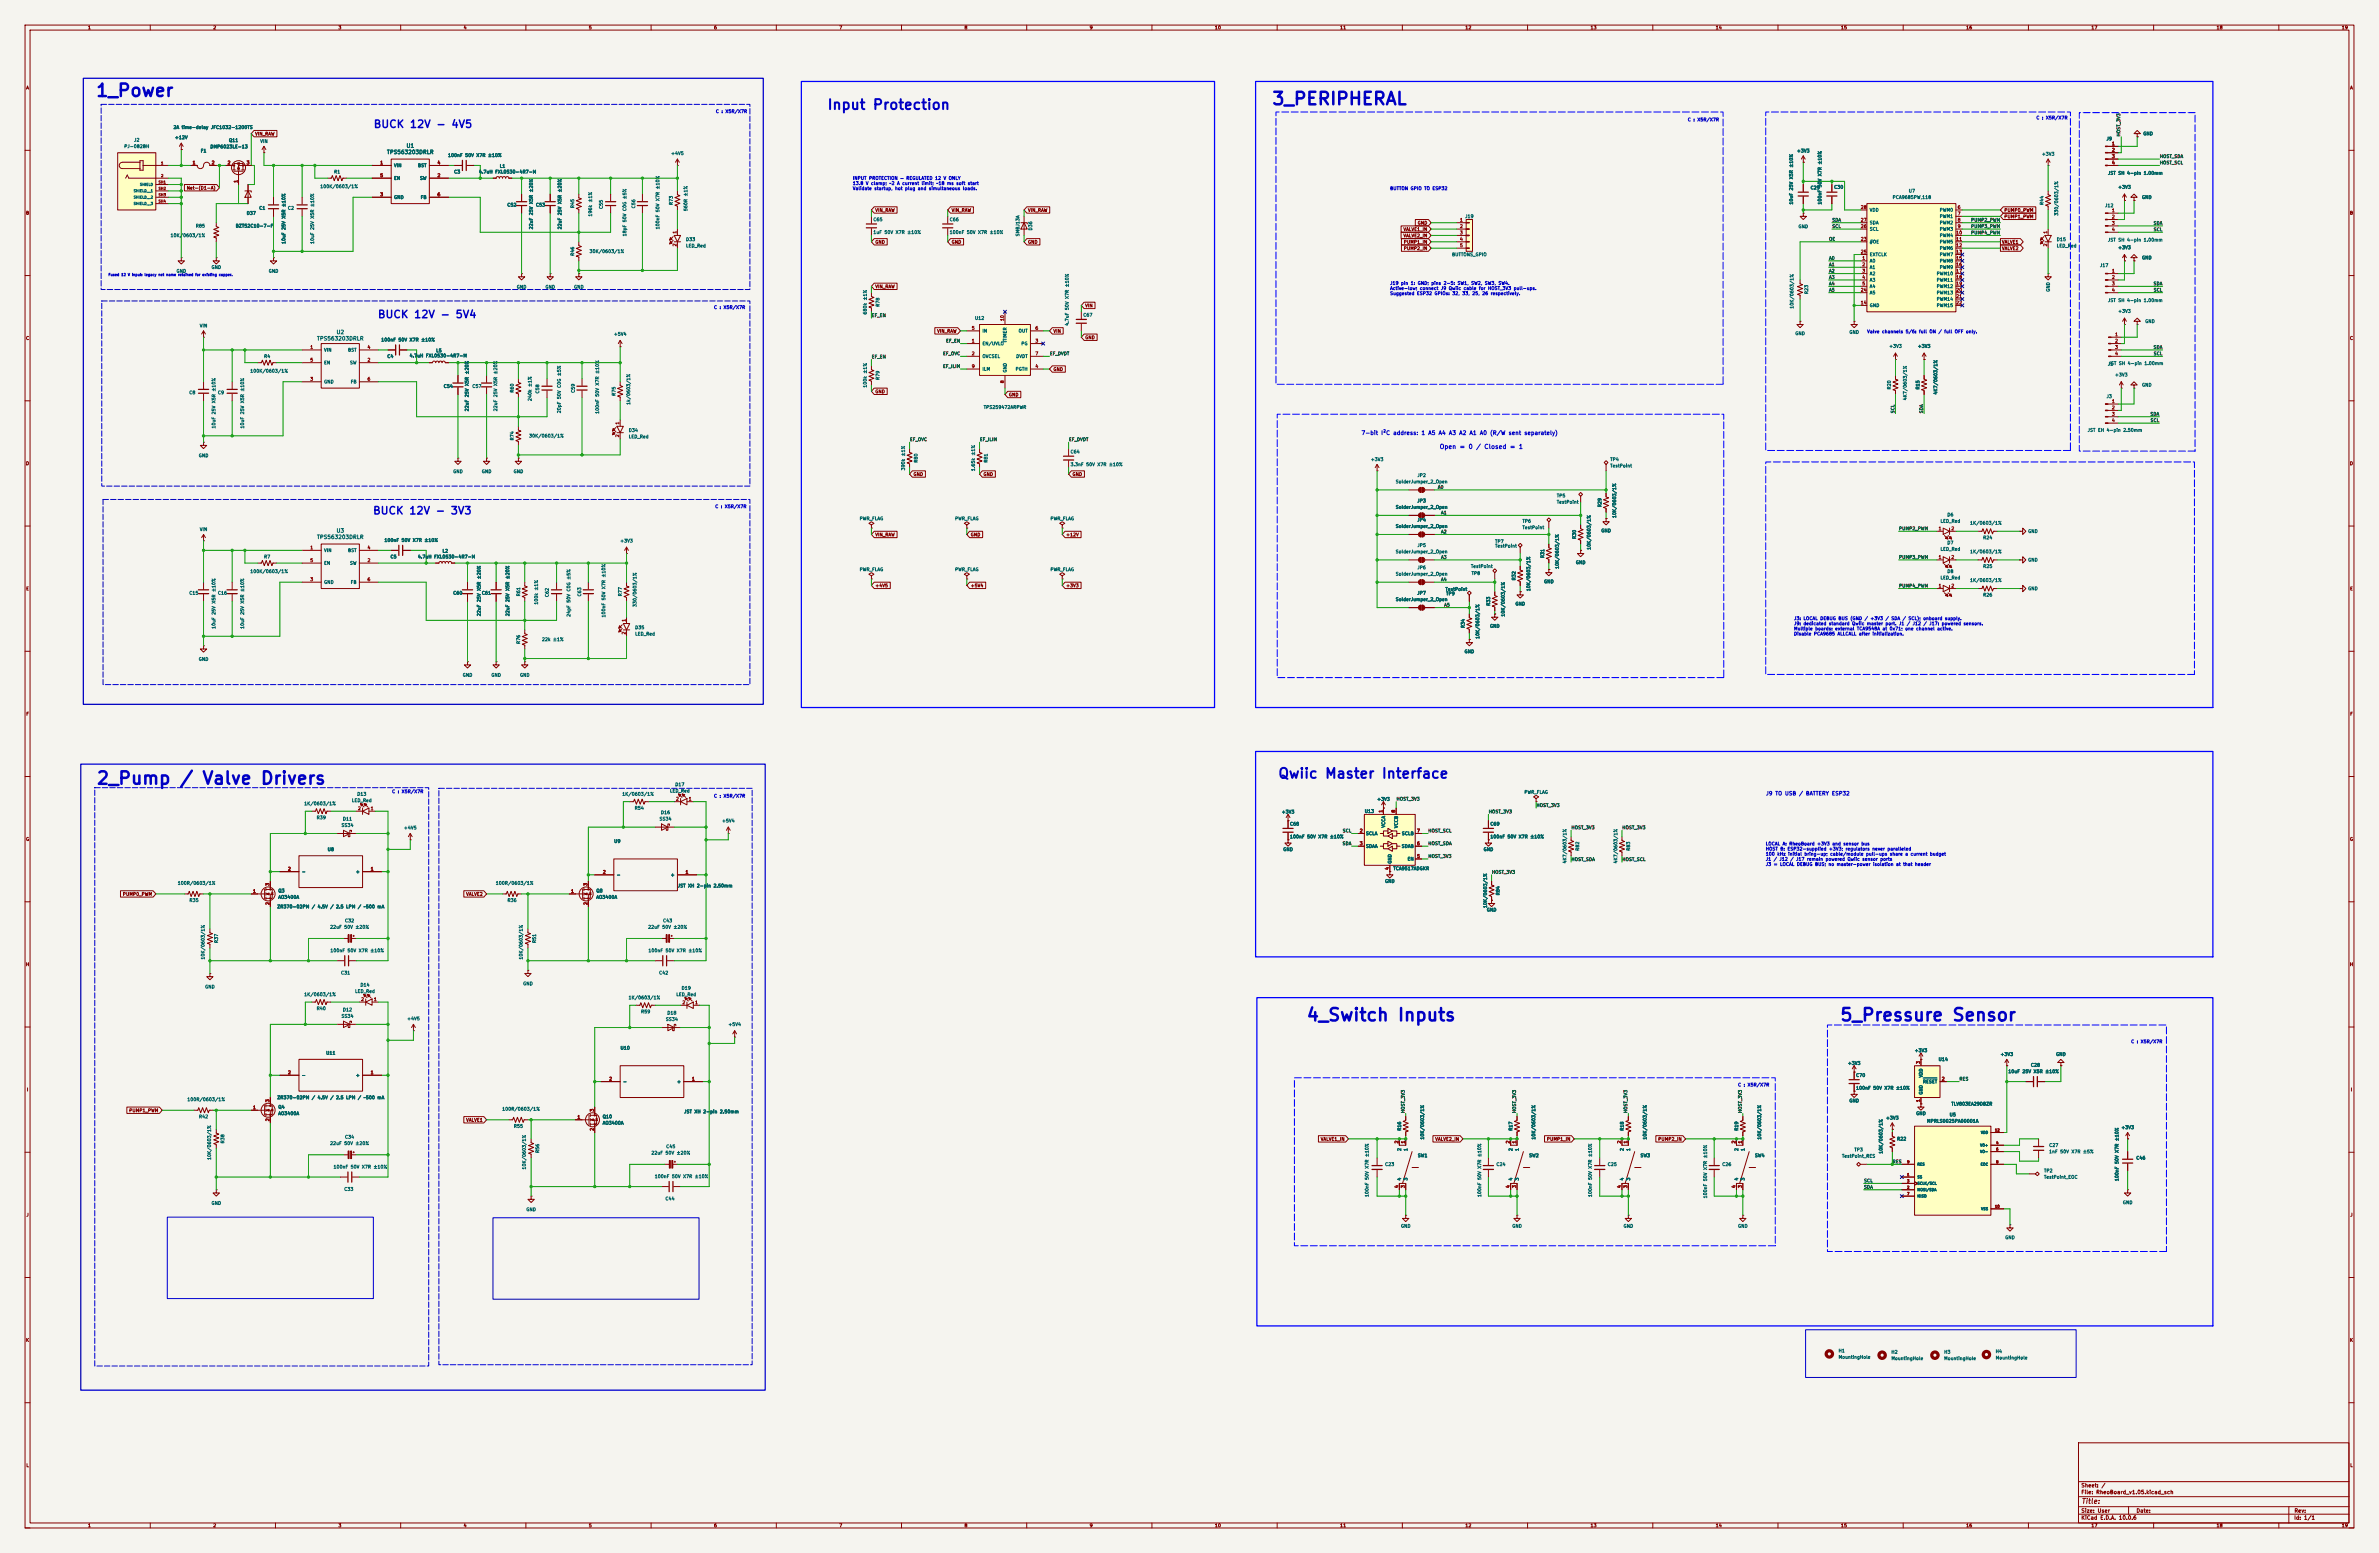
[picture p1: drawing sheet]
<svg xmlns="http://www.w3.org/2000/svg" width="950mm" height="620mm" viewBox="0 0 950 620" stroke-linecap="round" stroke-linejoin="round" font-family="sans-serif">
<defs><g id="words">
<g font-size="5" fill="#0000c2">
<text x="38" y="39.9">1_Power</text>
<text x="507.6" y="43.2">3_PERIPHERAL</text>
<text x="38.3" y="314.4">2_Pump / Valve Drivers</text>
<text x="521.4" y="408.9">4_Switch Inputs</text>
<text x="734.5" y="408.9">5_Pressure Sensor</text>
</g>
<g font-size="4" fill="#0000c2">
<text x="330.1" y="44.8">Input Protection</text>
<text x="510.1" y="311.8">Qwiic Master Interface</text>
</g>
<g font-size="3" fill="#0000c2">
<text x="149" y="51.8">BUCK 12V - 4V5</text>
<text x="150.6" y="127.8">BUCK 12V - 5V4</text>
<text x="148.7" y="206.1">BUCK 12V - 3V3</text>
</g>
<text font-size="2" fill="#840000" x="831" y="600.8">Title:</text>
<text font-size="1.8" fill="#0000c2" x="574.7" y="179.7">Open = 0 / Closed = 1</text>
<text font-size="1.6" fill="#0000c2" x="543.5" y="174">7-bit I²C address: 1 A5 A4 A3 A2 A1 A0 (R/W sent separately)</text>
<g font-size="1.5" fill="#006464">
<text x="162.2" y="59.3">U1</text>
<text x="154.4" y="61.9">TPS563203DRLR</text>
<text x="126.4" y="136.3">TPS563203DRLR</text>
<text x="134.2" y="133.8">U2</text>
<text x="126.4" y="215.5">TPS563203DRLR</text>
<text x="134.2" y="213">U3</text>
</g>
<text font-size="1.5" fill="#0000c2" x="705" y="317.9">J9 TO USB / BATTERY ESP32</text>
<g font-size="1.5" fill="#840000">
<text x="831" y="596.9">File: RheoBoard_v1.05.kicad_sch</text>
<text x="831" y="594.2">Sheet: /</text>
<text x="831" y="604.3">Size: User</text>
<text x="853" y="604.3">Date:</text>
<text x="916" y="604.2">Rev:</text>
<text x="831" y="607.1">KiCad E.D.A. 10.0.6</text>
<text x="916" y="607.1">Id: 1/1</text>
</g>
<g font-size="1.3" fill="#840000">
<text x="35" y="12">1</text>
<text x="85" y="12">2</text>
<text x="135" y="12">3</text>
<text x="185" y="12">4</text>
<text x="235" y="12">5</text>
<text x="285" y="12">6</text>
<text x="335" y="12">7</text>
<text x="385" y="12">8</text>
<text x="435" y="12">9</text>
<text x="485" y="12">10</text>
<text x="535" y="12">11</text>
<text x="585" y="12">12</text>
<text x="635" y="12">13</text>
<text x="685" y="12">14</text>
<text x="735" y="12">15</text>
<text x="785" y="12">16</text>
<text x="835" y="12">17</text>
<text x="885" y="12">18</text>
<text x="935" y="12">19</text>
<text x="10.3" y="36">A</text>
<text x="938.3" y="36">A</text>
<text x="101.7" y="54.4">VIN_RAW</text>
<text x="74.4" y="76">Net-(D1-A)</text>
<text x="10.2" y="86">B</text>
<text x="349.4" y="84.9">VIN_RAW</text>
<text x="379.9" y="84.9">VIN_RAW</text>
<text x="410.3" y="84.9">VIN_RAW</text>
<text x="566" y="90">GND</text>
<text x="800.2" y="84.9">PUMP0_PWM</text>
<text x="800.2" y="87.4">PUMP1_PWM</text>
<text x="938.2" y="86">B</text>
<text x="560.3" y="92.5">VALVE1_IN</text>
<text x="560.3" y="95">VALVE2_IN</text>
<text x="349.4" y="97.6">GND</text>
<text x="379.9" y="97.6">GND</text>
<text x="410.3" y="97.6">GND</text>
<text x="560.4" y="97.6">PUMP1_IN</text>
<text x="560.4" y="100.1">PUMP2_IN</text>
<text x="799.3" y="97.6">VALVE1</text>
<text x="799.3" y="100.1">VALVE2</text>
<text x="349.4" y="115.4">VIN_RAW</text>
<text x="433.2" y="123">VIN</text>
<text x="10.2" y="136">C</text>
<text x="374.1" y="133.1">VIN_RAW</text>
<text x="420.5" y="133.1">VIN</text>
<text x="433.2" y="135.7">GND</text>
<text x="938.2" y="136">C</text>
<text x="420.5" y="148.4">GND</text>
<text x="349.4" y="157.3">GND</text>
<text x="402.7" y="158.5">GND</text>
<text x="10.2" y="186">D</text>
<text x="938.2" y="186">D</text>
<text x="364.6" y="190.3">GND</text>
<text x="392.6" y="190.3">GND</text>
<text x="428.1" y="190.3">GND</text>
<text x="349.4" y="214.4">VIN_RAW</text>
<text x="387.5" y="214.4">GND</text>
<text x="425.6" y="214.4">+12V</text>
<text x="10.3" y="236">E</text>
<text x="349.4" y="234.7">+4V5</text>
<text x="387.5" y="234.7">+5V4</text>
<text x="425.6" y="234.7">+3V3</text>
<text x="938.3" y="236">E</text>
<text x="10.3" y="286">F</text>
<text x="938.3" y="286">F</text>
<text x="10.2" y="336">G</text>
<text x="938.2" y="336">G</text>
<text x="48.9" y="357.9">PUMP0_PWM</text>
<text x="186" y="357.9">VALVE2</text>
<text x="10.2" y="386">H</text>
<text x="938.2" y="386">H</text>
<text x="10.6" y="436">I</text>
<text x="938.6" y="436">I</text>
<text x="51.4" y="444.3">PUMP1_PWM</text>
<text x="186" y="448.1">VALVE1</text>
<text x="527.3" y="455.7">VALVE1_IN</text>
<text x="573" y="455.7">VALVE2_IN</text>
<text x="617.6" y="455.7">PUMP1_IN</text>
<text x="662" y="455.7">PUMP2_IN</text>
<text x="10.4" y="486">J</text>
<text x="938.4" y="486">J</text>
<text x="10.2" y="536">K</text>
<text x="938.2" y="536">K</text>
<text x="10.3" y="586">L</text>
<text x="938.3" y="586">L</text>
<text x="35" y="610">1</text>
<text x="85" y="610">2</text>
<text x="135" y="610">3</text>
<text x="185" y="610">4</text>
<text x="235" y="610">5</text>
<text x="285" y="610">6</text>
<text x="335" y="610">7</text>
<text x="385" y="610">8</text>
<text x="435" y="610">9</text>
<text x="485" y="610">10</text>
<text x="535" y="610">11</text>
<text x="585" y="610">12</text>
<text x="635" y="610">13</text>
<text x="685" y="610">14</text>
<text x="735" y="610">15</text>
<text x="785" y="610">16</text>
<text x="835" y="610">17</text>
<text x="885" y="610">18</text>
<text x="935" y="610">19</text>
</g>
<g font-size="1.3" fill="#0000c2">
<text x="285.7" y="45.4">C : X5R/X7R</text>
<text x="813" y="48">C : X5R/X7R</text>
<text x="673.8" y="48.7">C : X5R/X7R</text>
<text x="340.4" y="72.1">INPUT PROTECTION — REGULATED 12 V ONLY</text>
<text x="340.4" y="74.1">13.8 V clamp; ~2 A current limit; ~18 ms soft start</text>
<text x="340.4" y="76.2">Validate startup, hot plug and simultaneous loads.</text>
<text x="555" y="76.2">BUTTON GPIO TO ESP32</text>
<text x="555" y="114">J19 pin 1: GND; pins 2-5: SW1, SW2, SW3, SW4.</text>
<text x="555" y="116">Active-low; connect J9 Qwiic cable for HOST_3V3 pull-ups.</text>
<text x="555" y="118.1">Suggested ESP32 GPIOs: 32, 33, 25, 26 respectively.</text>
<text x="285" y="123.7">C : X5R/X7R</text>
<text x="745.5" y="133.3">Valve channels 5/6: full ON / full OFF only.</text>
<text x="285.5" y="203.2">C : X5R/X7R</text>
<text x="716.3" y="247.8">J3: LOCAL DEBUG BUS (GND / +3V3 / SDA / SCL); onboard supply.</text>
<text x="716.3" y="249.9">J9: dedicated standard Qwiic master port. J1 / J12 / J17: powered sensors.</text>
<text x="716.3" y="251.9">Multiple boards: external TCA9548A at 0x71; one channel active.</text>
<text x="716.3" y="254">Disable PCA9685 ALLCALL after initialization.</text>
<text x="156.4" y="317">C : X5R/X7R</text>
<text x="285" y="318.7">C : X5R/X7R</text>
<text x="705" y="337.8">LOCAL A: RheoBoard +3V3 and sensor bus</text>
<text x="705" y="339.8">HOST B: ESP32-supplied +3V3; regulators never paralleled</text>
<text x="705" y="341.9">100 kHz initial bring-up; cable/module pull-ups share a current budget</text>
<text x="705" y="343.9">J1 / J12 / J17 remain powered Qwiic sensor ports</text>
<text x="705" y="346">J3 = LOCAL DEBUG BUS; no master-power isolation at that header</text>
<text x="850.9" y="416.8">C : X5R/X7R</text>
<text x="693.9" y="434">C : X5R/X7R</text>
</g>
<g font-size="1.3" fill="#006464">
<text x="69.1" y="51.8">2A time-delay JFC1032-1200TS</text>
<text x="49.5" y="59.4">PJ-082BH</text>
<text x="53.4" y="56.9">J2</text>
<text x="69.7" y="55.8">+12V</text>
<text x="83.8" y="59.5">DMP6023LE-13</text>
<text x="91.3" y="57">Q11</text>
<text x="103.8" y="57.4">VIN</text>
<text x="841" y="56.3">J9</text>
<text x="855.7" y="54.3">GND</text>
<text x="80" y="61.2">F1</text>
<text x="178.8" y="63">100nF 50V X7R ±10%</text>
<text x="267.8" y="62.2">+4V5</text>
<text x="717.4" y="61.2">+3V3</text>
<text x="815.2" y="62.4">+3V3</text>
<text x="133.3" y="69.6">R1</text>
<text x="157.2" y="67">VIN</text>
<text x="166.8" y="67">BST</text>
<text x="181.2" y="69.6">C3</text>
<text x="191.1" y="69.6">4.7uH FXL0530-4R7-M</text>
<text x="199.4" y="67.3">L1</text>
<text x="841.6" y="70.1">JST SH 4-pin 1.00mm</text>
<text x="127.7" y="75.4">100K/0603/1%</text>
<text x="157.2" y="72.1">EN</text>
<text x="167.5" y="72.1">SW</text>
<text x="722.9" y="75.9">C29</text>
<text x="732.3" y="75.7">C30</text>
<text x="762.1" y="77.2">U7</text>
<text x="845.7" y="75.7">+3V3</text>
<text x="157.2" y="79.7">GND</text>
<text x="167.8" y="79.7">FB</text>
<text x="202.4" y="82.8">C52</text>
<text x="213.9" y="82.8">C53</text>
<text x="229.6" y="83.3" transform="rotate(-90 229.6 83.3)">R45</text>
<text x="241" y="83.6" transform="rotate(-90 241 83.6)">C55</text>
<text x="253.9" y="83.3" transform="rotate(-90 253.9 83.3)">C56</text>
<text x="268.9" y="82" transform="rotate(-90 268.9 82)">R73</text>
<text x="716.2" y="81.8" transform="rotate(-90 716.2 81.8)">10uF 25V X5R ±10%</text>
<text x="727.7" y="81.8" transform="rotate(-90 727.7 81.8)">100nF 50V X7R ±10%</text>
<text x="755.6" y="79.7">PCA9685PW,118</text>
<text x="816.3" y="82" transform="rotate(-90 816.3 82)">R44</text>
<text x="840.4" y="83">J12</text>
<text x="855.2" y="79.7">GND</text>
<text x="98.4" y="86.1">D37</text>
<text x="103.4" y="84">C1</text>
<text x="114.8" y="84">C2</text>
<text x="236.7" y="86.6" transform="rotate(-90 236.7 86.6)">196k ±1%</text>
<text x="274.8" y="84.4" transform="rotate(-90 274.8 84.4)">560R ±1%</text>
<text x="348.6" y="88.6">C65</text>
<text x="379.1" y="88.6">C66</text>
<text x="584.9" y="87.3">J19</text>
<text x="746.5" y="89.9">SDA</text>
<text x="746.5" y="84.8">VDD</text>
<text x="774.4" y="84.8">PWM0</text>
<text x="774.4" y="87.3">PWM1</text>
<text x="774.4" y="89.9">PWM2</text>
<text x="822.1" y="86.3" transform="rotate(-90 822.1 86.3)">330/0603/1%</text>
<text x="67.9" y="95">10K/0603/1%</text>
<text x="78" y="91.1">R85</text>
<text x="94" y="91.1">BZT52C10-7-F</text>
<text x="213.1" y="91.7" transform="rotate(-90 213.1 91.7)">22uF 25V X5R ±20%</text>
<text x="224.5" y="91.7" transform="rotate(-90 224.5 91.7)">22uF 25V X5R ±20%</text>
<text x="250.4" y="94.5" transform="rotate(-90 250.4 94.5)">18pF 50V C0G ±5%</text>
<text x="263.6" y="91.7" transform="rotate(-90 263.6 91.7)">100nF 50V X7R ±10%</text>
<text x="348.6" y="93.7">1uF 50V X7R ±10%</text>
<text x="379.1" y="93.7">100nF 50V X7R ±10%</text>
<text x="407.4" y="94.5" transform="rotate(-90 407.4 94.5)">SMBJ13A</text>
<text x="412.4" y="92.2" transform="rotate(-90 412.4 92.2)">D36</text>
<text x="718" y="91.4">GND</text>
<text x="746.5" y="92.4">SCL</text>
<text x="774.4" y="92.4">PWM3</text>
<text x="774.4" y="95">PWM4</text>
<text x="114.2" y="97.6" transform="rotate(-90 114.2 97.6)">10uF 25V X5R ±10%</text>
<text x="125.7" y="97.6" transform="rotate(-90 125.7 97.6)">10uF 25V X5R ±10%</text>
<text x="235.3" y="101.3">30K/0603/1%</text>
<text x="273.8" y="96.5">D33</text>
<text x="273.8" y="99.1">LED_Red</text>
<text x="746.5" y="97.5">#OE</text>
<text x="774.4" y="97.5">PWM5</text>
<text x="774.4" y="100">PWM6</text>
<text x="821.2" y="96.5">D15</text>
<text x="821.2" y="99.1">LED_Red</text>
<text x="841.6" y="96.7">JST SH 4-pin 1.00mm</text>
<text x="845.7" y="99.8">+3V3</text>
<text x="84.3" y="107.7">GND</text>
<text x="229.6" y="102.3" transform="rotate(-90 229.6 102.3)">R46</text>
<text x="579.7" y="102.6">BUTTONS_GPIO</text>
<text x="746.5" y="105.1">A0</text>
<text x="746.5" y="107.7">A1</text>
<text x="746.5" y="102.6">EXTCLK</text>
<text x="774.4" y="102.6">PWM7</text>
<text x="774.4" y="105.1">PWM8</text>
<text x="774.4" y="107.7">PWM9</text>
<text x="838.4" y="106.9">J17</text>
<text x="855.2" y="103.8">GND</text>
<text x="70.3" y="109.2">GND</text>
<text x="107.2" y="109.2">GND</text>
<text x="746.5" y="110.2">A2</text>
<text x="746.5" y="112.7">A3</text>
<text x="773.2" y="110.2">PWM10</text>
<text x="773.2" y="112.7">PWM11</text>
<text x="206.2" y="115.5">GND</text>
<text x="217.6" y="115.5">GND</text>
<text x="229.1" y="115.5">GND</text>
<text x="722.3" y="117.6" transform="rotate(-90 722.3 117.6)">R23</text>
<text x="746.5" y="115.3">A4</text>
<text x="746.5" y="117.8">A5</text>
<text x="773.2" y="115.3">PWM12</text>
<text x="773.2" y="117.8">PWM13</text>
<text x="818.8" y="116.6" transform="rotate(-90 818.8 116.6)">GND</text>
<text x="346.4" y="125.7" transform="rotate(-90 346.4 125.7)">680k ±1%</text>
<text x="351.5" y="122.6" transform="rotate(-90 351.5 122.6)">R78</text>
<text x="716.5" y="123.4" transform="rotate(-90 716.5 123.4)">10K/0603/1%</text>
<text x="746.5" y="122.9">GND</text>
<text x="773.2" y="120.4">PWM14</text>
<text x="773.2" y="122.9">PWM15</text>
<text x="841.6" y="120.9">JST SH 4-pin 1.00mm</text>
<text x="845.7" y="125.2">+3V3</text>
<text x="79.6" y="131">VIN</text>
<text x="389.2" y="128">U12</text>
<text x="427" y="130.2" transform="rotate(-90 427 130.2)">4.7uF 50V X7R ±10%</text>
<text x="432.4" y="126.7">C67</text>
<text x="856.5" y="129.2">GND</text>
<text x="152.1" y="136.6">100nF 50V X7R ±10%</text>
<text x="245" y="134.3">+5V4</text>
<text x="392.1" y="133.1">IN</text>
<text x="402.3" y="136.8" transform="rotate(-90 402.3 136.8)">ITIMER</text>
<text x="406.6" y="133.1">OUT</text>
<text x="716.8" y="134.1">GND</text>
<text x="738.3" y="133.6">GND</text>
<text x="105.3" y="143.2">R4</text>
<text x="129.3" y="140.7">VIN</text>
<text x="138.8" y="140.7">BST</text>
<text x="154.5" y="143.2">C4</text>
<text x="163.4" y="143">4.7uH FXL0530-4R7-M</text>
<text x="174" y="140.9">L5</text>
<text x="392.1" y="138.1">EN/UVLO</text>
<text x="392.1" y="143.2">OVCSEL</text>
<text x="405.6" y="143.2">DVDT</text>
<text x="407.7" y="138.1">PG</text>
<text x="754.3" y="139.2">+3V3</text>
<text x="765.7" y="139.2">+3V3</text>
<text x="99.8" y="149.1">100K/0603/1%</text>
<text x="129.3" y="145.8">EN</text>
<text x="139.6" y="145.8">SW</text>
<text x="392.1" y="148.3">ILM</text>
<text x="402.3" y="148.9" transform="rotate(-90 402.3 148.9)">GND</text>
<text x="405.4" y="148.3">PGTH</text>
<text x="841.6" y="146.3">J1</text>
<text x="841.9" y="146">JST SH 4-pin 1.00mm</text>
<text x="129.3" y="153.4">GND</text>
<text x="139.9" y="153.4">FB</text>
<text x="177" y="155.2">C54</text>
<text x="188.5" y="155.2">C57</text>
<text x="346.4" y="154.9" transform="rotate(-90 346.4 154.9)">100k ±1%</text>
<text x="351.5" y="151.8" transform="rotate(-90 351.5 151.8)">R79</text>
<text x="755.3" y="155.7" transform="rotate(-90 755.3 155.7)">R20</text>
<text x="766.8" y="155.7" transform="rotate(-90 766.8 155.7)">R15</text>
<text x="844.4" y="150.6">+3V3</text>
<text x="855.2" y="154.6">GND</text>
<text x="75.4" y="157.7">C8</text>
<text x="86.9" y="157.7">C9</text>
<text x="205.4" y="156.9" transform="rotate(-90 205.4 156.9)">R60</text>
<text x="212.5" y="160.3" transform="rotate(-90 212.5 160.3)">240k ±1%</text>
<text x="215.6" y="157.3" transform="rotate(-90 215.6 157.3)">C58</text>
<text x="229.8" y="157" transform="rotate(-90 229.8 157)">C59</text>
<text x="246.1" y="158.2" transform="rotate(-90 246.1 158.2)">R75</text>
<text x="251.9" y="161.8" transform="rotate(-90 251.9 161.8)">1k/0603/1%</text>
<text x="761.7" y="160" transform="rotate(-90 761.7 160)">4K7/0603/1%</text>
<text x="773.9" y="157.7" transform="rotate(-90 773.9 157.7)">4K7/0603/1%</text>
<text x="841" y="159.2">J3</text>
<text x="187.4" y="164.4" transform="rotate(-90 187.4 164.4)">22uF 25V X5R ±20%</text>
<text x="198.8" y="164.4" transform="rotate(-90 198.8 164.4)">22uF 25V X5R ±20%</text>
<text x="224.2" y="165.1" transform="rotate(-90 224.2 165.1)">20pF 50V C0G ±5%</text>
<text x="239.5" y="165.4" transform="rotate(-90 239.5 165.4)">100nF 50V X7R ±10%</text>
<text x="392.7" y="163.5">TPS259472ARPWR</text>
<text x="86.3" y="171.2" transform="rotate(-90 86.3 171.2)">10uF 25V X5R ±10%</text>
<text x="97.7" y="171.2" transform="rotate(-90 97.7 171.2)">10uF 25V X5R ±10%</text>
<text x="250.9" y="172.7">D34</text>
<text x="833.5" y="172.7">JST EH 4-pin 2.50mm</text>
<text x="205.4" y="176" transform="rotate(-90 205.4 176)">R74</text>
<text x="211.1" y="175">30K/0603/1%</text>
<text x="250.9" y="175.3">LED_Red</text>
<text x="79.2" y="182.8">GND</text>
<text x="366.7" y="184.9" transform="rotate(-90 366.7 184.9)">R80</text>
<text x="394.7" y="184.9" transform="rotate(-90 394.7 184.9)">R81</text>
<text x="427.3" y="181.3">C64</text>
<text x="547.2" y="184.4">+3V3</text>
<text x="642.9" y="184.4">TP4</text>
<text x="180.8" y="189.2">GND</text>
<text x="192.2" y="189.2">GND</text>
<text x="204.9" y="189.2">GND</text>
<text x="361.6" y="187.9" transform="rotate(-90 361.6 187.9)">390k ±1%</text>
<text x="389.6" y="188.2" transform="rotate(-90 389.6 188.2)">1.65k ±1%</text>
<text x="427.3" y="186.4">3.3nF 50V X7R ±10%</text>
<text x="565.8" y="190.7">JP2</text>
<text x="642.9" y="186.9">TestPoint</text>
<text x="557.2" y="193.3">SolderJumper_2_Open</text>
<text x="557.2" y="203.4">SolderJumper_2_Open</text>
<text x="565.8" y="200.9">JP3</text>
<text x="621.5" y="198.8">TP5</text>
<text x="621.5" y="201.4">TestPoint</text>
<text x="639.8" y="202.6" transform="rotate(-90 639.8 202.6)">R29</text>
<text x="343.1" y="208">PWR_FLAG</text>
<text x="381.2" y="208">PWR_FLAG</text>
<text x="419.3" y="208">PWR_FLAG</text>
<text x="565.8" y="208.5">JP4</text>
<text x="607.8" y="209">TP6</text>
<text x="645.6" y="207" transform="rotate(-90 645.6 207)">10K/0603/1%</text>
<text x="774.7" y="209">LED_Red</text>
<text x="777.5" y="206.5">D6</text>
<text x="786.5" y="209.8">1K/0603/1%</text>
<text x="79.6" y="212.3">VIN</text>
<text x="557.2" y="211">SolderJumper_2_Open</text>
<text x="607.8" y="211.5">TestPoint</text>
<text x="629.6" y="215.3" transform="rotate(-90 629.6 215.3)">R30</text>
<text x="639.3" y="212.8">GND</text>
<text x="791.8" y="215.6">R24</text>
<text x="809.7" y="213.1">GND</text>
<text x="129.3" y="220.7">VIN</text>
<text x="138.8" y="220.7">BST</text>
<text x="153.4" y="216.6">100nF 50V X7R ±10%</text>
<text x="176.6" y="220.9">L2</text>
<text x="247.5" y="216.9">+3V3</text>
<text x="557.2" y="221.2">SolderJumper_2_Open</text>
<text x="565.8" y="218.7">JP5</text>
<text x="596.9" y="217.1">TP7</text>
<text x="596.9" y="218.9">TestPoint</text>
<text x="635.5" y="219.7" transform="rotate(-90 635.5 219.7)">10K/0603/1%</text>
<text x="774.7" y="220.2">LED_Red</text>
<text x="777.5" y="217.6">D7</text>
<text x="786.5" y="221.2">1K/0603/1%</text>
<text x="105.3" y="223.2">R7</text>
<text x="129.3" y="225.8">EN</text>
<text x="139.6" y="225.8">SW</text>
<text x="155.8" y="223.2">C5</text>
<text x="166.7" y="223.2">4.7uH FXL0530-4R7-M</text>
<text x="565.8" y="227.5">JP6</text>
<text x="587.2" y="227">TestPoint</text>
<text x="616.9" y="223" transform="rotate(-90 616.9 223)">R31</text>
<text x="622.8" y="227.3" transform="rotate(-90 622.8 227.3)">10K/0603/1%</text>
<text x="629.1" y="225.5">GND</text>
<text x="791.8" y="227">R25</text>
<text x="809.7" y="224.5">GND</text>
<text x="99.8" y="229.1">100K/0603/1%</text>
<text x="129.3" y="233.4">GND</text>
<text x="139.9" y="233.4">FB</text>
<text x="343.1" y="228.3">PWR_FLAG</text>
<text x="381.2" y="228.3">PWR_FLAG</text>
<text x="419.3" y="228.3">PWR_FLAG</text>
<text x="557.2" y="230.1">SolderJumper_2_Open</text>
<text x="587.5" y="229.8">TP8</text>
<text x="605.5" y="231.9" transform="rotate(-90 605.5 231.9)">R32</text>
<text x="616.4" y="233.1">GND</text>
<text x="774.7" y="231.6">LED_Red</text>
<text x="777.5" y="229.1">D8</text>
<text x="786.5" y="232.6">1K/0603/1%</text>
<text x="75.4" y="237.7">C15</text>
<text x="86.9" y="237.7">C16</text>
<text x="180.8" y="237.7">C60</text>
<text x="192.3" y="237.7">C61</text>
<text x="208" y="238.2" transform="rotate(-90 208 238.2)">R61</text>
<text x="219.4" y="238.5" transform="rotate(-90 219.4 238.5)">C62</text>
<text x="232.4" y="238.3" transform="rotate(-90 232.4 238.3)">C63</text>
<text x="248.6" y="238.2" transform="rotate(-90 248.6 238.2)">R77</text>
<text x="565.8" y="237.7">JP7</text>
<text x="577.1" y="236.2">TestPoint</text>
<text x="577.3" y="238">TP9</text>
<text x="611.3" y="236.2" transform="rotate(-90 611.3 236.2)">10K/0603/1%</text>
<text x="791.8" y="238.5">R26</text>
<text x="809.7" y="235.9">GND</text>
<text x="215.1" y="241.5" transform="rotate(-90 215.1 241.5)">100k ±1%</text>
<text x="254.5" y="242.5" transform="rotate(-90 254.5 242.5)">330/0603/1%</text>
<text x="557.2" y="240.2">SolderJumper_2_Open</text>
<text x="595.3" y="242" transform="rotate(-90 595.3 242)">R33</text>
<text x="605" y="242">GND</text>
<text x="86.3" y="251.2" transform="rotate(-90 86.3 251.2)">10uF 25V X5R ±10%</text>
<text x="97.7" y="251.2" transform="rotate(-90 97.7 251.2)">10uF 25V X5R ±10%</text>
<text x="192.2" y="246.2" transform="rotate(-90 192.2 246.2)">22uF 25V X5R ±20%</text>
<text x="203.7" y="246.2" transform="rotate(-90 203.7 246.2)">22uF 25V X5R ±20%</text>
<text x="228" y="246.4" transform="rotate(-90 228 246.4)">24pF 50V C0G ±5%</text>
<text x="242" y="246.7" transform="rotate(-90 242 246.7)">100nF 50V X7R ±10%</text>
<text x="253.5" y="251.5">D35</text>
<text x="585.2" y="250.9" transform="rotate(-90 585.2 250.9)">R34</text>
<text x="594.8" y="250.9">GND</text>
<text x="601.2" y="246.3" transform="rotate(-90 601.2 246.3)">10K/0603/1%</text>
<text x="208" y="257.3" transform="rotate(-90 208 257.3)">R76</text>
<text x="216.3" y="256.2">22k ±1%</text>
<text x="253.5" y="254">LED_Red</text>
<text x="591" y="255.2" transform="rotate(-90 591 255.2)">10K/0603/1%</text>
<text x="584.7" y="261.1">GND</text>
<text x="79.2" y="264.1">GND</text>
<text x="184.6" y="270.5">GND</text>
<text x="196.1" y="270.5">GND</text>
<text x="207.5" y="270.5">GND</text>
<text x="142.5" y="318">D13</text>
<text x="248.3" y="318">1K/0603/1%</text>
<text x="267.4" y="316.7">LED_Red</text>
<text x="269.5" y="314.2">D17</text>
<text x="608.6" y="317.2">PWR_FLAG</text>
<text x="121.3" y="321.8">1K/0603/1%</text>
<text x="140.4" y="320.5">LED_Red</text>
<text x="253.3" y="323.6">R54</text>
<text x="549.8" y="320">+3V3</text>
<text x="126.3" y="327.4">R39</text>
<text x="136.8" y="327.9">D11</text>
<text x="263.2" y="327.9">SS34</text>
<text x="263.8" y="325.3">D16</text>
<text x="288.2" y="328.6">+5V4</text>
<text x="511.7" y="325.1">+3V3</text>
<text x="515" y="329.9">C68</text>
<text x="544.8" y="324.8">U13</text>
<text x="595" y="329.9">C69</text>
<text x="136.2" y="330.4">SS34</text>
<text x="161.2" y="331.4">+4V5</text>
<text x="515" y="335">100nF 50V X7R ±10%</text>
<text x="545.3" y="333.7">SCLA</text>
<text x="553.4" y="330.6" transform="rotate(-90 553.4 330.6)">VCCA</text>
<text x="558.5" y="330.8" transform="rotate(-90 558.5 330.8)">VCCB</text>
<text x="559.6" y="333.7">SCLB</text>
<text x="595" y="335">100nF 50V X7R ±10%</text>
<text x="130.7" y="340.1">U8</text>
<text x="245.1" y="336.8">U9</text>
<text x="512.3" y="340.1">GND</text>
<text x="545.3" y="338.8">SDAA</text>
<text x="559.6" y="338.8">SDAB</text>
<text x="592.3" y="340.1">GND</text>
<text x="630.9" y="339.8" transform="rotate(-90 630.9 339.8)">R82</text>
<text x="651.2" y="339.8" transform="rotate(-90 651.2 339.8)">R83</text>
<text x="556" y="345" transform="rotate(-90 556 345)">GND</text>
<text x="556.2" y="347.7">TCA9517ADGKR</text>
<text x="561.9" y="343.9">EN</text>
<text x="625.8" y="344.9" transform="rotate(-90 625.8 344.9)">4K7/0603/1%</text>
<text x="646.1" y="344.9" transform="rotate(-90 646.1 344.9)">4K7/0603/1%</text>
<text x="70.8" y="353.5">100R/0603/1%</text>
<text x="120.4" y="349">-</text>
<text x="142" y="349">+</text>
<text x="197.8" y="353.5">100R/0603/1%</text>
<text x="246.1" y="350.2">-</text>
<text x="267.7" y="350.2">+</text>
<text x="552.9" y="352.8">GND</text>
<text x="111" y="356.6">Q3</text>
<text x="111" y="359.1">AO3400A</text>
<text x="238" y="356.6">Q8</text>
<text x="238" y="359.1">AO3400A</text>
<text x="270.5" y="354.6">JST XH 2-pin 2.50mm</text>
<text x="599.1" y="357.6" transform="rotate(-90 599.1 357.6)">R84</text>
<text x="75.5" y="360.4">R35</text>
<text x="110.6" y="362.9">ZR370-02PM / 4.5V / 2.5 LPM / ~500 mA</text>
<text x="202.5" y="360.4">R36</text>
<text x="593.6" y="364.2">GND</text>
<text x="594.1" y="362.7" transform="rotate(-90 594.1 362.7)">10K/0603/1%</text>
<text x="131.7" y="371.1">22uF 50V ±20%</text>
<text x="137.6" y="368.5">C32</text>
<text x="258.7" y="371.1">22uF 50V ±20%</text>
<text x="264.6" y="368.5">C43</text>
<text x="87.3" y="376.6" transform="rotate(-90 87.3 376.6)">R37</text>
<text x="214.3" y="376.6" transform="rotate(-90 214.3 376.6)">R51</text>
<text x="82" y="383.2" transform="rotate(-90 82 383.2)">10K/0603/1%</text>
<text x="131.8" y="380.5">100nF 50V X7R ±10%</text>
<text x="209" y="383.2" transform="rotate(-90 209 383.2)">10K/0603/1%</text>
<text x="258.8" y="380.5">100nF 50V X7R ±10%</text>
<text x="136" y="389.3">C31</text>
<text x="263" y="389.3">C42</text>
<text x="81.8" y="394.9">GND</text>
<text x="143.8" y="394.2">D14</text>
<text x="208.8" y="393.7">GND</text>
<text x="272" y="395.4">D19</text>
<text x="121.3" y="398">1K/0603/1%</text>
<text x="141.6" y="396.7">LED_Red</text>
<text x="250.9" y="399.2">1K/0603/1%</text>
<text x="269.9" y="398">LED_Red</text>
<text x="126.3" y="403.6">R40</text>
<text x="136.2" y="406.6">SS34</text>
<text x="136.8" y="404.1">D12</text>
<text x="162.4" y="407.6">+4V5</text>
<text x="255.8" y="404.8">R59</text>
<text x="265.7" y="407.9">SS34</text>
<text x="266.3" y="405.3">D18</text>
<text x="290.7" y="409.9">+5V4</text>
<text x="247.6" y="419.4">U10</text>
<text x="130.1" y="421.3">U11</text>
<text x="737.7" y="425.4">+3V3</text>
<text x="764.4" y="420.3">+3V3</text>
<text x="774" y="423.9">U14</text>
<text x="798.7" y="421.9">+3V3</text>
<text x="820.9" y="421.9">GND</text>
<text x="120.4" y="430.2">-</text>
<text x="142" y="430.2">+</text>
<text x="741" y="430.2">C70</text>
<text x="768" y="430.3" transform="rotate(-90 768 430.3)">VDD</text>
<text x="801.8" y="428.7">10uF 25V X5R ±10%</text>
<text x="810.8" y="426.2">C28</text>
<text x="248.6" y="432.8">-</text>
<text x="270.2" y="432.8">+</text>
<text x="741" y="435.3">100nF 50V X7R ±10%</text>
<text x="767.7" y="432.8">RESET</text>
<text x="768" y="437.2" transform="rotate(-90 768 437.2)">GND</text>
<text x="74.6" y="439.9">100R/0603/1%</text>
<text x="110.6" y="439.1">ZR370-02PM / 4.5V / 2.5 LPM / ~500 mA</text>
<text x="111" y="442.9">Q4</text>
<text x="200.4" y="443.7">100R/0603/1%</text>
<text x="738.3" y="440.4">GND</text>
<text x="779.1" y="441.7">TLV803EA29DBZR</text>
<text x="79.3" y="446.7">R42</text>
<text x="111" y="445.5">AO3400A</text>
<text x="240.5" y="446.7">Q10</text>
<text x="240.5" y="449.3">AO3400A</text>
<text x="273" y="444.8">JST XH 2-pin 2.50mm</text>
<text x="753" y="447.3">+3V3</text>
<text x="765" y="445.5">GND</text>
<text x="769.4" y="448.5">MPRLS0025PA00001A</text>
<text x="778.4" y="446">U5</text>
<text x="137.6" y="454.9">C34</text>
<text x="205" y="450.6">R55</text>
<text x="559.8" y="451.6" transform="rotate(-90 559.8 451.6)">R16</text>
<text x="568.9" y="455.1" transform="rotate(-90 568.9 455.1)">10K/0603/1%</text>
<text x="604.2" y="451.6" transform="rotate(-90 604.2 451.6)">R17</text>
<text x="613.4" y="455.1" transform="rotate(-90 613.4 455.1)">10K/0603/1%</text>
<text x="648.7" y="451.6" transform="rotate(-90 648.7 451.6)">R18</text>
<text x="657.8" y="455.1" transform="rotate(-90 657.8 455.1)">10K/0603/1%</text>
<text x="694.4" y="451.6" transform="rotate(-90 694.4 451.6)">R19</text>
<text x="703.5" y="455.1" transform="rotate(-90 703.5 455.1)">10K/0603/1%</text>
<text x="757.4" y="455.6">R22</text>
<text x="847" y="451.1">+3V3</text>
<text x="89.9" y="456.6" transform="rotate(-90 89.9 456.6)">R38</text>
<text x="131.7" y="457.4">22uF 50V ±20%</text>
<text x="215.6" y="460.5" transform="rotate(-90 215.6 460.5)">R56</text>
<text x="259.9" y="461.2">22uF 50V ±20%</text>
<text x="265.9" y="458.7">C45</text>
<text x="559.8" y="459.7" transform="rotate(-90 559.8 459.7)">2</text>
<text x="562.3" y="459.7" transform="rotate(-90 562.3 459.7)">1</text>
<text x="604.2" y="459.7" transform="rotate(-90 604.2 459.7)">2</text>
<text x="606.8" y="459.7" transform="rotate(-90 606.8 459.7)">1</text>
<text x="648.7" y="459.7" transform="rotate(-90 648.7 459.7)">2</text>
<text x="651.2" y="459.7" transform="rotate(-90 651.2 459.7)">1</text>
<text x="694.4" y="459.7" transform="rotate(-90 694.4 459.7)">2</text>
<text x="696.9" y="459.7" transform="rotate(-90 696.9 459.7)">1</text>
<text x="740.3" y="460">TP3</text>
<text x="752" y="460.8" transform="rotate(-90 752 460.8)">10K/0603/1%</text>
<text x="818.1" y="458.2">C27</text>
<text x="818.1" y="460.7">1nF 50V X7R ±5%</text>
<text x="84.5" y="463.2" transform="rotate(-90 84.5 463.2)">10K/0603/1%</text>
<text x="133" y="466.8">100nF 50V X7R ±10%</text>
<text x="210.3" y="467.1" transform="rotate(-90 210.3 467.1)">10K/0603/1%</text>
<text x="552.9" y="465.8">C23</text>
<text x="566" y="462.3">SW1</text>
<text x="597.4" y="465.8">C24</text>
<text x="610.5" y="462.3">SW2</text>
<text x="641.8" y="465.8">C25</text>
<text x="654.9" y="462.3">SW3</text>
<text x="687.6" y="465.8">C26</text>
<text x="700.6" y="462.3">SW4</text>
<text x="735.4" y="462.5">TestPoint_RES</text>
<text x="852.9" y="463.3">C46</text>
<text x="261.3" y="470.6">100nF 50V X7R ±10%</text>
<text x="559.8" y="471.5" transform="rotate(-90 559.8 471.5)">4</text>
<text x="562.3" y="471.5" transform="rotate(-90 562.3 471.5)">3</text>
<text x="604.2" y="471.5" transform="rotate(-90 604.2 471.5)">4</text>
<text x="606.8" y="471.5" transform="rotate(-90 606.8 471.5)">3</text>
<text x="648.7" y="471.5" transform="rotate(-90 648.7 471.5)">4</text>
<text x="651.2" y="471.5" transform="rotate(-90 651.2 471.5)">3</text>
<text x="694.4" y="471.5" transform="rotate(-90 694.4 471.5)">4</text>
<text x="696.9" y="471.5" transform="rotate(-90 696.9 471.5)">3</text>
<text x="816.1" y="468.3">TP2</text>
<text x="816.1" y="470.9">TestPoint_EOC</text>
<text x="846.3" y="471.7" transform="rotate(-90 846.3 471.7)">100nF 50V X7R ±10%</text>
<text x="137.3" y="475.7">C33</text>
<text x="265.6" y="479.5">C44</text>
<text x="546.8" y="478.1" transform="rotate(-90 546.8 478.1)">100nF 50V X7R ±10%</text>
<text x="591.8" y="478.1" transform="rotate(-90 591.8 478.1)">100nF 50V X7R ±10%</text>
<text x="636" y="478.1" transform="rotate(-90 636 478.1)">100nF 50V X7R ±10%</text>
<text x="681.9" y="478.6" transform="rotate(-90 681.9 478.6)">100nF 50V X7R ±10%</text>
<text x="84.3" y="481.3">GND</text>
<text x="210" y="483.8">GND</text>
<text x="847.6" y="481">GND</text>
<text x="559.3" y="490.4">GND</text>
<text x="603.7" y="490.4">GND</text>
<text x="648.2" y="490.4">GND</text>
<text x="693.9" y="490.4">GND</text>
<text x="800.6" y="495">GND</text>
<text x="734" y="540.2">H1</text>
<text x="734" y="542.8">MountingHole</text>
<text x="755.1" y="540.7">H2</text>
<text x="755.1" y="543.3">MountingHole</text>
<text x="776.2" y="540.7">H3</text>
<text x="776.2" y="543.3">MountingHole</text>
<text x="796.8" y="540.5">H4</text>
<text x="796.8" y="543">MountingHole</text>
</g>
<g font-size="1.3" fill="#a90000">
<text x="843.2" y="58.3">1</text>
<text x="76.7" y="65.9">1</text>
<text x="84.4" y="65.9">2</text>
<text x="90.7" y="65.9">2</text>
<text x="98.3" y="65.9">3</text>
<text x="151.7" y="65.9">1</text>
<text x="174.5" y="65.9">4</text>
<text x="843.2" y="60.8">2</text>
<text x="843.2" y="63.4">3</text>
<text x="843.2" y="65.9">4</text>
<text x="151.7" y="71">5</text>
<text x="174.5" y="71">2</text>
<text x="95.1" y="73.1" transform="rotate(-90 95.1 73.1)">1</text>
<text x="151.7" y="78.6">3</text>
<text x="174.5" y="78.6">6</text>
<text x="742.9" y="83.7">28</text>
<text x="781.6" y="83.7">6</text>
<text x="582.8" y="88.8">1</text>
<text x="742.9" y="88.8">27</text>
<text x="781.6" y="86.2">7</text>
<text x="781.6" y="88.8">8</text>
<text x="843.2" y="85">1</text>
<text x="843.2" y="87.5">2</text>
<text x="270.4" y="93.5" transform="rotate(-90 270.4 93.5)">1</text>
<text x="582.8" y="91.3">2</text>
<text x="582.8" y="93.9">3</text>
<text x="742.9" y="91.3">26</text>
<text x="781" y="93.9">10</text>
<text x="781.6" y="91.3">9</text>
<text x="817.7" y="93.5" transform="rotate(-90 817.7 93.5)">1</text>
<text x="843.2" y="90">3</text>
<text x="843.2" y="92.6">4</text>
<text x="270.4" y="98.5" transform="rotate(-90 270.4 98.5)">2</text>
<text x="582.8" y="96.4">4</text>
<text x="582.8" y="98.9">5</text>
<text x="742.9" y="96.4">23</text>
<text x="742.9" y="101.5">25</text>
<text x="781" y="96.4">11</text>
<text x="781" y="98.9">12</text>
<text x="781" y="101.5">13</text>
<text x="817.7" y="98.5" transform="rotate(-90 817.7 98.5)">2</text>
<text x="743.5" y="104">1</text>
<text x="743.5" y="106.6">2</text>
<text x="781" y="104">15</text>
<text x="781" y="106.6">16</text>
<text x="743.5" y="109.1">3</text>
<text x="743.5" y="111.6">4</text>
<text x="781" y="109.1">17</text>
<text x="781" y="111.6">18</text>
<text x="843.2" y="109.1">1</text>
<text x="843.2" y="111.6">2</text>
<text x="742.9" y="116.7">24</text>
<text x="743.5" y="114.2">5</text>
<text x="781" y="114.2">19</text>
<text x="781" y="116.7">20</text>
<text x="781" y="119.3">21</text>
<text x="843.2" y="114.2">3</text>
<text x="843.2" y="116.7">4</text>
<text x="742.9" y="121.8">14</text>
<text x="781" y="121.8">22</text>
<text x="387.9" y="132">5</text>
<text x="401.2" y="128.3" transform="rotate(-90 401.2 128.3)">10</text>
<text x="413.3" y="132">6</text>
<text x="387.9" y="137">1</text>
<text x="413.3" y="137">3</text>
<text x="844.5" y="134.5">1</text>
<text x="844.5" y="137">2</text>
<text x="123.7" y="139.6">1</text>
<text x="146.6" y="139.6">4</text>
<text x="387.9" y="142.1">2</text>
<text x="413.3" y="142.1">7</text>
<text x="844.5" y="139.6">3</text>
<text x="844.5" y="142.1">4</text>
<text x="123.7" y="144.7">5</text>
<text x="146.6" y="144.7">2</text>
<text x="387.9" y="147.2">9</text>
<text x="413.3" y="147.2">4</text>
<text x="123.7" y="152.3">3</text>
<text x="146.6" y="152.3">6</text>
<text x="401.2" y="153.1" transform="rotate(-90 401.2 153.1)">8</text>
<text x="843.2" y="161.2">1</text>
<text x="843.2" y="163.7">2</text>
<text x="843.2" y="166.2">3</text>
<text x="247.5" y="169.7" transform="rotate(-90 247.5 169.7)">1</text>
<text x="843.2" y="168.8">4</text>
<text x="247.5" y="174.7" transform="rotate(-90 247.5 174.7)">2</text>
<text x="774" y="212">1</text>
<text x="779" y="212">2</text>
<text x="123.7" y="219.6">1</text>
<text x="146.6" y="219.6">4</text>
<text x="123.7" y="224.7">5</text>
<text x="146.6" y="224.7">2</text>
<text x="774" y="223.4">1</text>
<text x="779" y="223.4">2</text>
<text x="123.7" y="232.3">3</text>
<text x="146.6" y="232.3">6</text>
<text x="774" y="234.8">1</text>
<text x="779" y="234.8">2</text>
<text x="250.1" y="248.4" transform="rotate(-90 250.1 248.4)">1</text>
<text x="250.1" y="253.5" transform="rotate(-90 250.1 253.5)">2</text>
<text x="142.8" y="323.7">2</text>
<text x="147.9" y="323.7">1</text>
<text x="269.8" y="319.9">2</text>
<text x="274.9" y="319.9">1</text>
<text x="552.3" y="324.6" transform="rotate(-90 552.3 324.6)">1</text>
<text x="557.4" y="324.6" transform="rotate(-90 557.4 324.6)">8</text>
<text x="542.8" y="332.6">2</text>
<text x="565.7" y="332.6">7</text>
<text x="542.8" y="337.7">3</text>
<text x="565.7" y="337.7">6</text>
<text x="114.8" y="347.9">2</text>
<text x="147.9" y="347.9">1</text>
<text x="554.9" y="347.5" transform="rotate(-90 554.9 347.5)">4</text>
<text x="565.7" y="342.8">5</text>
<text x="107.8" y="353.8" transform="rotate(-90 107.8 353.8)">3</text>
<text x="234.8" y="353.8" transform="rotate(-90 234.8 353.8)">3</text>
<text x="240.6" y="349.1">2</text>
<text x="273.6" y="349.1">1</text>
<text x="100.9" y="356.7">1</text>
<text x="227.9" y="356.7">1</text>
<text x="107.8" y="361.4" transform="rotate(-90 107.8 361.4)">2</text>
<text x="234.8" y="361.4" transform="rotate(-90 234.8 361.4)">2</text>
<text x="144" y="399.9">2</text>
<text x="149.1" y="399.9">1</text>
<text x="272.3" y="401.2">2</text>
<text x="277.4" y="401.2">1</text>
<text x="766.9" y="424.9" transform="rotate(-90 766.9 424.9)">3</text>
<text x="114.8" y="429.1">2</text>
<text x="147.9" y="429.1">1</text>
<text x="243.1" y="431.7">2</text>
<text x="276.1" y="431.7">1</text>
<text x="775.2" y="431.7">2</text>
<text x="100.9" y="443.1">1</text>
<text x="107.8" y="440.2" transform="rotate(-90 107.8 440.2)">3</text>
<text x="237.4" y="444" transform="rotate(-90 237.4 444)">3</text>
<text x="766.9" y="440.2" transform="rotate(-90 766.9 440.2)">1</text>
<text x="107.8" y="447.8" transform="rotate(-90 107.8 447.8)">2</text>
<text x="230.4" y="446.9">1</text>
<text x="237.4" y="451.6" transform="rotate(-90 237.4 451.6)">2</text>
<text x="558.7" y="456.7" transform="rotate(-90 558.7 456.7)">2</text>
<text x="561.2" y="456.7" transform="rotate(-90 561.2 456.7)">1</text>
<text x="603.1" y="456.7" transform="rotate(-90 603.1 456.7)">2</text>
<text x="605.7" y="456.7" transform="rotate(-90 605.7 456.7)">1</text>
<text x="647.6" y="456.7" transform="rotate(-90 647.6 456.7)">2</text>
<text x="650.1" y="456.7" transform="rotate(-90 650.1 456.7)">1</text>
<text x="693.3" y="456.7" transform="rotate(-90 693.3 456.7)">2</text>
<text x="695.8" y="456.7" transform="rotate(-90 695.8 456.7)">1</text>
<text x="558.7" y="474.5" transform="rotate(-90 558.7 474.5)">4</text>
<text x="561.2" y="474.5" transform="rotate(-90 561.2 474.5)">3</text>
<text x="603.1" y="474.5" transform="rotate(-90 603.1 474.5)">4</text>
<text x="605.7" y="474.5" transform="rotate(-90 605.7 474.5)">3</text>
<text x="647.6" y="474.5" transform="rotate(-90 647.6 474.5)">4</text>
<text x="650.1" y="474.5" transform="rotate(-90 650.1 474.5)">3</text>
<text x="693.3" y="474.5" transform="rotate(-90 693.3 474.5)">4</text>
<text x="695.8" y="474.5" transform="rotate(-90 695.8 474.5)">3</text>
</g>
<g font-size="1.3" fill="#0f0f0f">
<text x="847" y="54.6" transform="rotate(-90 847 54.6)">HOST_3V3</text>
<text x="862.3" y="63.4">HOST_SDA</text>
<text x="862.3" y="65.9">HOST_SCL</text>
<text x="731.5" y="88.8">SDA</text>
<text x="786.9" y="88.8">PUMP2_PWM</text>
<text x="731.5" y="91.3">SCL</text>
<text x="786.9" y="91.3">PUMP3_PWM</text>
<text x="786.9" y="93.9">PUMP4_PWM</text>
<text x="859.8" y="90.1">SDA</text>
<text x="859.9" y="92.6">SCL</text>
<text x="730.2" y="96.4">OE</text>
<text x="730.2" y="106.6">A1</text>
<text x="730.2" y="104">A0</text>
<text x="730.2" y="109.1">A2</text>
<text x="730.2" y="111.6">A3</text>
<text x="730.2" y="114.2">A4</text>
<text x="730.2" y="116.7">A5</text>
<text x="859.8" y="114.2">SDA</text>
<text x="859.9" y="116.7">SCL</text>
<text x="348" y="126.9">EF_EN</text>
<text x="377.6" y="137">EF_EN</text>
<text x="348" y="143.4">EF_EN</text>
<text x="376.4" y="142.1">EF_OVC</text>
<text x="419.1" y="142.1">EF_DVDT</text>
<text x="859.8" y="139.6">SDA</text>
<text x="859.9" y="142.1">SCL</text>
<text x="376.4" y="147.2">EF_ILIM</text>
<text x="756.8" y="165.1" transform="rotate(-90 756.8 165.1)">SCL</text>
<text x="768.2" y="165.1" transform="rotate(-90 768.2 165.1)">SDA</text>
<text x="858.5" y="166.3">SDA</text>
<text x="858.6" y="168.8">SCL</text>
<text x="363.2" y="176.4">EF_OVC</text>
<text x="391.1" y="176.4">EF_ILIM</text>
<text x="426.7" y="176.4">EF_DVDT</text>
<text x="574" y="195.5">A0</text>
<text x="575.3" y="205.6">A1</text>
<text x="575.3" y="213.2">A2</text>
<text x="758.2" y="212">PUMP2_PWM</text>
<text x="575.3" y="223.4">A3</text>
<text x="758.2" y="223.4">PUMP3_PWM</text>
<text x="575.3" y="232.3">A4</text>
<text x="758.2" y="234.8">PUMP4_PWM</text>
<text x="576.6" y="242.5">A5</text>
<text x="557.5" y="319.9">HOST_3V3</text>
<text x="613.4" y="322.5">HOST_3V3</text>
<text x="594.3" y="325">HOST_3V3</text>
<text x="536" y="332.6">SCL</text>
<text x="570.2" y="332.6">HOST_SCL</text>
<text x="627.4" y="331.4">HOST_3V3</text>
<text x="647.7" y="331.4">HOST_3V3</text>
<text x="536" y="337.7">SDA</text>
<text x="570.2" y="337.7">HOST_SDA</text>
<text x="570.2" y="342.8">HOST_3V3</text>
<text x="627.4" y="344.1">HOST_SDA</text>
<text x="647.7" y="344.1">HOST_SCL</text>
<text x="595.6" y="349.1">HOST_3V3</text>
<text x="782.3" y="431.7">RES</text>
<text x="561.2" y="444.5" transform="rotate(-90 561.2 444.5)">HOST_3V3</text>
<text x="605.7" y="444.5" transform="rotate(-90 605.7 444.5)">HOST_3V3</text>
<text x="650.1" y="444.5" transform="rotate(-90 650.1 444.5)">HOST_3V3</text>
<text x="695.8" y="444.5" transform="rotate(-90 695.8 444.5)">HOST_3V3</text>
<text x="755.6" y="464.7">RES</text>
<text x="744.2" y="472.3">SCL</text>
<text x="744.2" y="474.9">SDA</text>
</g>
<g font-size="1" fill="#a90000">
<text x="64.2" y="65.9">1</text>
<text x="64.2" y="71">2</text>
<text x="63.2" y="73.5">SH1</text>
<text x="63.2" y="76">SH2</text>
<text x="63.2" y="78.6">SH3</text>
<text x="63.2" y="81.1">SH4</text>
<text x="796.5" y="452">12</text>
<text x="797" y="457">4</text>
<text x="797" y="459.6">6</text>
<text x="761.4" y="464.7">9</text>
<text x="797" y="464.7">8</text>
<text x="761.4" y="469.7">1</text>
<text x="761.4" y="472.3">3</text>
<text x="761.4" y="474.8">2</text>
<text x="761.4" y="477.4">7</text>
<text x="796.5" y="482.4">10</text>
</g>
<g font-size="1" fill="#006464">
<text x="53.2" y="77">SHIELD__1</text>
<text x="55.7" y="74.4">SHIELD</text>
<text x="53.2" y="79.5">SHIELD__2</text>
<text x="53.2" y="82.1">SHIELD__3</text>
<text x="790.9" y="452.9">VDD</text>
<text x="790.6" y="458">VO+</text>
<text x="790.6" y="460.5">VO-</text>
<text x="765.6" y="465.6">RES</text>
<text x="790.8" y="465.6">EOC</text>
<text x="765.6" y="470.7">SS</text>
<text x="765.6" y="473.2">SCLK/SCL</text>
<text x="765.6" y="475.8">MOSI/SDA</text>
<text x="765.6" y="478.3">MISO</text>
<text x="791" y="483.4">VSS</text>
</g>
<text font-size="1" fill="#0000c2" x="43.2" y="110.4">Fused 12 V input: legacy net name retained for existing copper.</text>
</g></defs>
<path d="M0 0h950v620h-950z" fill="#f5f4ef" stroke="#f5f4ef" stroke-width=".4"/>
<g fill="none" stroke="#840000" stroke-width=".4">
<path d="M10 10h930v600h-930zM12 12h926v596h-926zM60 10v2M110 10v2M160 10v2M210 10v2M260 10v2M310 10v2M360 10v2M410 10v2M460 10v2M510 10v2"/>
<path d="M560 10v2M610 10v2M660 10v2M710 10v2M760 10v2M810 10v2M860 10v2M910 10v2M72.4 59.7h.1M72.4 57.2l-.8 1.2M72.4 57.2l.8 1.2M72.4 57.2v2.5"/>
<path d="M10 60h2M76.2 66.1h2.5l.4 .9 .9 .3 .9-.3 .6-1.7 .8-.5 1.1 .3 .4 1h2.6M270.5 66.1h.1M270.5 63.5l-.8 1.3M270.5 63.5l.8 1.3M270.5 63.5v2.6M938 60h2M816.2 96l-1.4 1.4M816.2 94.5l-1.4 1.4M816.6 94h2.5l-1.2 2.5zM816.6 96.5h2.5M817.9 91.5v2.5"/>
<path d="M817.9 96.5v2.6M10 110h2M817.9 109.2v1.3h1.2l-1.2 1.3-1.3-1.3h1.3M817.9 109.2h.1M938 110h2M171.4 144.8h1.3l.7-.6 .6 .6 .6-.6 .7 .6 .6-.6 .6 .6 .7-.6 .6 .6h1.3M247.6 152.4v1.5l1.1 .4-2.1 .8 2.1 .7-2.1 .8 2.1 .8-2.1 .7 1 .4v1.5M10 160h2M246 172.2l-1.4 1.4M246 170.7l-1.4 1.4M246.4 170.2h2.5l-1.3 2.5zM246.4 172.7h2.5"/>
<path d="M247.6 167.7v2.5M247.6 172.7v2.6M938 160h2M10 210h2M120.6 219.7h7.7M128.3 217.2h15.2v17.8h-15.2zM143.5 219.7h7.6M938 210h2M120.6 224.8h7.7M120.6 232.4h7.7M143.5 224.8h7.6M143.5 232.4h7.6"/>
<path d="M234.9 232.4v2.8M234.9 237.2v2.8M81.3 257.8v1.3h1.2l-1.2 1.3-1.3-1.3h1.3M81.3 257.8h.1M10 260h2M938 260h2M10 310h2M938 310h2M514.3 335.3v1.3h1.3l-1.3 1.2-1.2-1.2h1.2M514.3 335.3h.1M627.4 334v1.5l1 .4-2 .8 2 .8-2 .7 2 .8-2 .7 1 .4v1.5M647.7 334v1.5l1 .4-2 .8 2 .8-2 .7 2 .8-2 .7 1 .4v1.5"/>
<path d="M10 360h2M938 360h2M10 410h2M938 410h2M86.4 450.9v1.5l1 .4-2.1 .7 2.1 .8-2.1 .8 2.1 .7-2.1 .8 1.1 .4v1.5M10 460h2M938 460h2M10 510h2M938 510h2M10 560h2M830 576h108v32h-108zM938 560h2"/>
<path d="M830 597.5h108M830 591.5h108M10 610h2M60 608v2M110 608v2M160 608v2M210 608v2M260 608v2M310 608v2M360 608v2M410 608v2M460 608v2"/>
<path d="M510 608v2M560 608v2M610 608v2M660 608v2M710 608v2M760 608v2M810 608v2M830 604.5h108M830 601.5h108M850 601.5v3M860 608v2M910 608v2"/>
<path d="M914 601.5v6.5M938 610h2"/>
</g>
<path d="M232.9 235.5h4.1M232.9 237h4.1" fill="none" stroke="#840000" stroke-width=".51"/>
<g fill="#840000" stroke="#840000" stroke-width=".4">
<path d="M815.1 96.4l.7 .7-1 .3z"/>
<path d="M815.1 94.9l.7 .7-1 .3z"/>
<path d="M244.9 172.6l.6 .7-.9 .3z"/>
<path d="M244.9 171.1l.6 .7-.9 .3z"/>
</g>
<path d="M47 61h15.2v22.8h-15.2z" fill="#ffffc2"/>
<g fill="none" stroke="#840000" stroke-width=".4">
<path d="M105.4 58.4l-.8 1.3M105.4 58.4l.8 1.3M105.4 58.4v2.6M47 61h15.2v22.8h-15.2zM50.2 71.1l.6-1.2 .6 1.2h15.9M55.9 64.8h-7.2l-.8 .4-.3 .9 .3 .8 .8 .4h7.2M55.9 64.1h1.2v3.9h-1.2zM57.1 66.1h10.2M62.2 73.7h5.1M62.2 76.2h5.1M62.2 78.8h5.1M97.8 76.2h2.5v.5"/>
<path d="M99.1 76.2l1.2 2.6h-2.5zM99.1 73.7v7.6M105.4 61h.1M109.2 78.8v2.7M120.6 78.8v2.7M130.8 71.1h1.5l.4-1 .8 2 .7-2 .8 2 .8-2 .7 2 .4-1h1.5M148.6 66.1h7.6M148.6 71.1h7.6M148.6 78.8h7.6M156.2 63.5h15.2v17.8h-15.2zM171.4 66.1h7.7M171.4 71.1h7.7"/>
<path d="M171.4 78.8h7.7M181.6 66.1h2.8M186.4 66.1h2.8M196.8 71.1h1.3l.7-.6 .6 .6 .6-.6 .7 .6 .6-.6 .6 .6 .7-.6 .6 .6h1.3M208.3 77.5v2.8M219.7 77.5v2.8M231.1 77.5v1.5l1.1 .4-2.1 .7 2.1 .8-2.1 .8 2.1 .7-2.1 .8 1 .4v1.5M243.8 77.5v2.8M256.5 77.5v2.8M720.1 64.8h.1M720.1 62.2v2.6M720.1 73.7v2.8"/>
<path d="M720.1 78.5v2.8M720.1 62.2l-.8 1.3M720.1 62.2l.8 1.3M731.5 73.7v2.8M731.5 78.5v2.8M62.2 81.3h5.1M109.2 83.6v2.8M120.6 83.6v2.8M208.3 82.3v2.8M219.7 82.3v2.8M231.1 96.5v1.6l1.1 .3-2.1 .8 2.1 .8-2.1 .7 2.1 .8-2.1 .7 1 .4v1.6M243.8 82.3v2.8"/>
<path d="M256.5 82.3v2.8M109.2 102.9v1.3h1.3l-1.3 1.2-1.3-1.2h1.3M109.2 102.9h.1M208.3 109.2v1.3h1.2l-1.2 1.3-1.3-1.3h1.3M208.3 109.2h.1M219.7 109.2v1.3h1.3l-1.3 1.3-1.3-1.3h1.3M219.7 109.2h.1M231.1 109.2v1.3h1.3l-1.3 1.3-1.2-1.3h1.2M231.1 109.2h.1M81.3 134.6h.1M81.3 132.1v2.5M81.3 132.1l-.8 1.3"/>
<path d="M81.3 132.1l.7 1.3M120.6 139.7h7.7M128.3 137.2h15.2v17.8h-15.2zM143.5 139.7h7.6M154.9 139.7h2.8M159.8 139.7h2.8M247.6 138.4h.1M247.6 135.9l-.7 1.3M247.6 135.9l.8 1.3M247.6 135.9v2.5M718.8 128.3v1.3h1.3l-1.3 1.2-1.3-1.2h1.3M718.8 128.3h.1"/>
<path d="M740.4 128.3v1.3h1.3l-1.3 1.2-1.3-1.2h1.3M740.4 128.3h.1M81.3 152.4v2.8M81.3 157.2v2.8M92.7 152.4v2.8M92.7 157.2v2.8M102.9 144.8h1.5l.4-1 .7 2 .8-2 .8 2 .7-2 .8 2 .4-1h1.5M120.6 144.8h7.7M120.6 152.4h7.7M143.5 144.8h7.6M143.5 152.4h7.6M182.9 149.9v2.8"/>
<path d="M182.9 154.7v2.8M194.3 149.9v2.8M194.3 154.7v2.8M207 151.1v1.6l1 .3-2 .8 2 .8-2 .7 2 .8-2 .8 1 .3v1.6M218.4 151.1v2.8M218.4 156v2.8M232.4 151.1v2.8M232.4 156v2.8M756.9 149.9v1.5l1 .4-2 .7 2 .8-2 .8 2 .7-2 .8 1 .4v1.5M756.9 143.5h.1M756.9 141v2.5M756.9 141l-.7 1.3"/>
<path d="M756.9 141l.8 1.3M768.3 149.9v1.5l1.1 .4-2.1 .7 2.1 .8-2.1 .8 2.1 .7-2.1 .8 1 .4v1.5M768.3 143.5h.1M768.3 141v2.5M768.3 141l-.7 1.3M768.3 141l.8 1.3M81.3 176.5v1.3h1.2l-1.2 1.3-1.3-1.3h1.3M81.3 176.5h.1M207 170.2v1.5l1 .4-2 .8 2 .7-2 .8 2 .7-2 .8 1 .4v1.5M182.9 182.9v1.3h1.2l-1.2 1.2-1.3-1.2h1.3M182.9 182.9h.1M194.3 182.9v1.3h1.3l-1.3 1.2-1.3-1.2h1.3"/>
<path d="M194.3 182.9h.1M207 182.9v1.3h1.3l-1.3 1.2-1.3-1.2h1.3M207 182.9h.1M630.4 197.4l.8-.8 .8 .8-.8 .7zM631.2 198.1v2.6M641.3 183.9l.8 .8-.8 .7-.7-.7zM641.3 196.9v1.5l1.1 .4-2.1 .7 2.1 .8-2.1 .8 2.1 .7-2.1 .8 1 .4v1.5M641.3 185.4v2.6M81.3 215.9h.1M81.3 213.4v2.5M81.3 213.4l-.8 1.2M81.3 213.4l.7 1.2"/>
<path d="M156.2 219.7h2.8M161 219.7h2.8M250.2 218.5v2.5M250.2 218.5l-.8 1.2M250.2 218.5l.8 1.2M606.3 217.7l.8-.8 .7 .8-.7 .8zM607.1 218.5v2.5M618.5 206.8l.8 .7-.8 .8-.8-.8zM618.5 217.2v1.5l1 .4-2 .7 2 .8-2 .8 2 .7-2 .8 1 .4v1.5M618.5 208.3v2.5M631.2 219.7v1.3h1.3l-1.3 1.3-1.3-1.3h1.3M631.2 219.7h.1"/>
<path d="M631.2 209.6v1.5l1 .4-2 .7 2 .8-2 .8 2 .7-2 .8 1 .4v1.5M641.3 207v1.3h1.3l-1.3 1.3-1.2-1.3h1.2M641.3 207h.1M81.3 232.4v2.8M81.3 237.2v2.8M92.7 232.4v2.8M92.7 237.2v2.8M174 224.8h1.3l.6-.6 .6 .6 .7-.6 .6 .6 .6-.6 .7 .6 .6-.6 .6 .6h1.3M186.7 232.4v2.8M186.7 237.2v2.8M198.1 232.4v2.8M198.1 237.2v2.8"/>
<path d="M209.5 232.4v1.5l1.1 .4-2.1 .8 2.1 .8-2.1 .7 2.1 .8-2.1 .7 1 .4v1.5M250.2 221h.1M250.2 232.4v1.5l1 .4-2 .8 2 .8-2 .7 2 .8-2 .7 1 .4v1.5M562.6 223.5h3.8M562.6 232.4h3.8M567.4 222.5v2M567.4 231.4v2M567.9 222.5v2M567.9 231.4v2M569 223.5h3.8M569 232.4h3.8M586 236.7l.7-.7 .8 .7-.8 .8z"/>
<path d="M586.7 237.5v2.5M596.1 227.8l.8-.7 .8 .7-.8 .8zM596.9 236.2v1.6l1 .3-2 .8 2 .8-2 .7 2 .8-2 .7 1 .4v1.6M596.9 228.6v2.6M607.1 226.1v1.5l1 .4-2.1 .7 2.1 .8-2.1 .8 2.1 .7-2.1 .8 1.1 .4v1.5M607.1 236.2v1.3h1.2l-1.2 1.3-1.3-1.3h1.3M607.1 236.2h.1M618.5 227.3v1.3h1.3l-1.3 1.3-1.3-1.3h1.3M618.5 227.3h.1M248.5 250.9l-1.4 1.4M248.5 249.4l-1.4 1.4M248.9 248.9h2.6l-1.3 2.6z"/>
<path d="M248.9 251.5h2.6M250.2 246.4v2.5M250.2 251.5v2.5M562.6 242.6h3.8M567.4 241.6v2M567.9 241.6v2M569 242.6h3.8M596.9 245.1v1.3h1.3l-1.3 1.3-1.3-1.3h1.3M596.9 245.1h.1M186.7 264.2v1.2h1.3l-1.3 1.3-1.3-1.3h1.3M186.7 264.2h.1M198.1 264.2v1.2h1.3l-1.3 1.3-1.3-1.3h1.3"/>
<path d="M198.1 264.2h.1M209.5 264.2v1.2h1.3l-1.3 1.3-1.2-1.3h1.2M209.5 264.2h.1M270.9 317l1.4 1.4M271.8 318.8v2.5M272.4 317l1.4 1.4M269.2 320.1h2.6M271.8 320.1l2.5-1.3v2.5zM274.3 320.1h2.6M290.8 332.8h.1M290.8 330.2l-.7 1.3M290.8 330.2l.8 1.3"/>
<path d="M290.8 330.2v2.6M73.7 356.9h1.5l.4-1 .7 2 .8-2 .8 2 .7-2 .8 2 .4-1h1.5M100.3 356.9h5.4M105.7 355v3.8M106.2 355.1h2.5v3.6h-2.5M106.2 356.9h1.7v5.1M106.2 354.6v1M106.2 356.4v1M106.2 358.2v1M107.9 351.8v3.3M108.3 356.5h.8M108.7 356.5l.4 .6h-.8z"/>
<path d="M111.8 348h7.6M119.4 341.6h25.4v12.7h-25.4zM144.8 348h7.6M83.8 388.6v1.3h1.3l-1.3 1.3-1.3-1.3h1.3M83.8 388.6h.1M134.6 409h7.6M137.2 407.7l2.5 1.3-2.5 1.2zM140.3 408.3v-.6h-.6v2.5h-.6v-.6M165.1 411.5h.1M165.1 409l-.8 1.2M165.1 409l.8 1.2M165.1 409v2.5"/>
<path d="M111.8 429.3h7.6M119.4 422.9h25.4v12.7h-25.4zM144.8 429.3h7.6M77.5 443.2h1.5l.4-1 .7 2.1 .8-2.1 .8 2.1 .7-2.1 .8 2.1 .4-1.1h1.5M140 459.5h.4v3h-.4zM141.2 459.8v.5M203.2 447.1h1.5l.4-1.1 .8 2.1 .7-2.1 .8 2.1 .8-2.1 .7 2.1 .4-1h1.5M212.1 454.7v1.5l1 .4-2 .7 2 .8-2 .8 2 .7-2 .8 1 .4v1.5M229.9 447.1h5.3M235.2 445.1v3.9M235.7 445.3h2.6v3.5h-2.6M235.7 447.1h1.8v5"/>
<path d="M235.7 444.8v1M235.7 446.5v1.1M235.7 448.3v1M237.5 442v3.3M237.9 446.7h.7M238.3 446.7l.3 .6h-.7zM135.9 469.9h2.8M137.2 461h1.8M140.4 461h1.8M140.7 469.9h2.8M141 460h.5M212.1 477.5v1.3h1.3l-1.3 1.3-1.3-1.3h1.3"/>
<path d="M212.1 477.5h.1M264.2 473.7h2.8M265.4 464.8h1.9M268.3 463.3h.4v3.1h-.4zM268.7 464.8h1.8M269 473.7h2.8M269.2 463.8h.5M269.5 463.6v.5"/>
<circle cx="107.1" cy="356.9" r="2.79"/>
<circle cx="236.6" cy="447.1" r="2.79"/>
</g>
<g fill="#840000" stroke="#840000" stroke-width=".4">
<path d="M247.4 251.3l.7 .7-1 .3z"/>
<path d="M247.4 249.8l.7 .7-1 .3z"/>
<path d="M566.7 241.9l.7-.3v2l-.9-.7z"/>
<path d="M567.9 241.6l.8 .3 .3 .7-.3 .7-.8 .3z"/>
<path d="M566.7 222.8l.7-.3v2l-.9-.6z"/>
<path d="M567.9 222.5l.8 .3 .3 .7-.3 .7-.8 .3z"/>
<path d="M566.7 231.7l.7-.3v2l-.9-.6z"/>
<path d="M567.9 231.4l.8 .3 .3 .7-.3 .7-.8 .3z"/>
<path d="M139 459.5h.4v3h-.4z"/>
<path d="M236 447.1l1-.4v.7z"/>
<path d="M106.4 356.9l1-.4v.8z"/>
<path d="M267.3 463.3h.4v3.1h-.4z"/>
<path d="M270.9 317l1 .3-.7 .7z"/>
<path d="M272.4 317l1 .3-.7 .7z"/>
<circle cx="237.5" cy="445.3" r=".25"/>
<circle cx="237.5" cy="448.8" r=".25"/>
<circle cx="107.9" cy="355.1" r=".25"/>
<circle cx="107.9" cy="358.7" r=".25"/>
</g>
<g fill="none" stroke="#840000" stroke-width=".51">
<path d="M184.7 64v4.1M186.2 64v4.1M718.1 76.7h4M718.1 78.2h4M729.5 76.7h4.1M729.5 78.2h4.1M107.2 81.8h4.1M107.2 83.3h4.1M118.6 81.8h4.1M118.6 83.3h4.1M206.2 80.5h4.1M206.2 82.1h4.1"/>
<path d="M217.7 80.5h4M217.7 82.1h4M241.8 80.5h4.1M241.8 82.1h4.1M254.5 80.5h4.1M254.5 82.1h4.1M158 137.7v4M159.5 137.7v4M79.2 155.5h4.1M79.2 157h4.1M90.7 155.5h4M90.7 157h4"/>
<path d="M180.8 152.9h4.1M180.8 154.4h4.1M192.3 152.9h4M192.3 154.4h4M216.4 154.2h4.1M216.4 155.7h4.1M230.4 154.2h4M230.4 155.7h4M159.3 217.7v4.1M160.8 217.7v4.1M79.2 235.5h4.1M79.2 237h4.1"/>
<path d="M90.7 235.5h4M90.7 237h4M184.7 235.5h4M184.7 237h4M196.1 235.5h4.1M196.1 237h4.1M138.9 467.9v4M140.5 467.9v4M267.2 471.7v4.1M268.7 471.7v4.1"/>
</g>
<path d="M745.5 81.3h35.5v43.2h-35.5z" fill="#ffffc2"/>
<g fill="none" stroke="#840000" stroke-width=".4">
<path d="M86.4 88.9v1.5l1 .4-2.1 .8 2.1 .7-2.1 .8 2.1 .8-2.1 .7 1.1 .4v1.5M742.9 83.8h2.6M742.9 88.9h2.6M742.9 91.5h2.6M742.9 96.5h2.6M745.5 81.3h35.5v43.2h-35.5zM781 83.8h2.6M781 86.4h2.6M781 88.9h2.6M781 91.5h2.6M781 94h2.6M781 96.5h2.6"/>
<path d="M781 99.1h2.6M72.4 102.9v1.3h1.3l-1.3 1.2-1.3-1.2h1.3M72.4 102.9h.1M86.4 102.9v1.3h1.2l-1.2 1.2-1.3-1.2h1.3M86.4 102.9h.1M742.9 104.2h2.6M742.9 106.7h2.6M742.9 109.2h2.6M742.9 111.8h2.6M742.9 114.3h2.6M742.9 101.6h2.6M742.9 116.9h2.6"/>
<path d="M781 104.2h2.6M781 106.7h2.6M781 109.2h2.6M781 111.8h2.6M781 114.3h2.6M781 101.6h2.6M781 116.9h2.6M781 119.4h2.6M742.9 121.9h2.6M781 121.9h2.6M842.9 134.6h4.2M842.9 137.2h4.2"/>
<path d="M842.9 139.7h4.2M842.9 142.3h4.2M852.2 153.7h1.2l-1.2-1.3-1.3 1.3h1.3v1.3M852.2 155h.1M613.4 318.8l1-.7-1-.6-1 .6 1 .7v1.3M124.5 323.9h1.5l.4-1.1 .7 2.1 .8-2.1 .8 2.1 .7-2.1 .8 2.1 .4-1h1.5M261.6 330.2h7.6M264.2 328.9l2.5 1.3-2.5 1.3zM267.3 329.6v-.7h-.6v2.6h-.6v-.7M514.3 327.7h.1M514.3 325.1v5.4M514.3 332.5v2.8"/>
<path d="M514.3 325.1l-.7 1.3M514.3 325.1l.8 1.3M552.4 322.6h.1M552.4 320.1l-.7 1.2M552.4 320.1l.8 1.2M552.4 320.1v2.5M594.4 335.3v1.3h1.2l-1.2 1.2-1.3-1.2h1.3M594.4 335.3h.1M613.4 320.1h.1M237.5 349.3h7.6M245.1 342.9h25.4v12.7h-25.4zM270.5 349.3h7.6"/>
<path d="M595.6 351.8v1.5l1 .4-2 .8 2 .7-2 .8 2 .8-2 .7 1 .4v1.5M595.6 359.4v1.3h1.3l-1.3 1.3-1.2-1.3h1.2M595.6 359.4h.1M83.8 370.9v1.5l1 .4-2 .7 2 .8-2 .7 2 .8-2 .8 1 .3v1.6M124.5 400.1h1.5l.4-1.1 .7 2.1 .8-2.1 .8 2.1 .7-2.1 .8 2.1 .4-1h1.5M264.2 410.2h7.6M266.7 409l2.5 1.2-2.5 1.3zM269.9 409.6v-.6h-.7v2.5h-.6v-.6M293.4 414h.1M293.4 411.5l-.8 1.3M293.4 411.5l.7 1.3M293.4 411.5v2.5"/>
<path d="M240 431.8h7.6M247.6 425.5h25.4v12.7h-25.4zM273 431.8h7.7"/>
</g>
<g fill="#840000" stroke="#840000" stroke-width=".4">
<path d="M842 134.5h.9v.3h-.9z"/>
<path d="M842 137h.9v.3h-.9z"/>
<path d="M842 139.6h.9v.2h-.9z"/>
<path d="M842 142.1h.9v.3h-.9z"/>
</g>
<path d="M512.3 330.7h4.1M512.3 332.2h4.1" fill="none" stroke="#840000" stroke-width=".51"/>
<path d="M544.8 325.1h20.3v20.4h-20.3z" fill="#ffffc2"/>
<g fill="none" stroke="#840000" stroke-width=".4">
<path d="M841.6 85.1h4.2M841.6 87.6h4.2M841.6 90.2h4.2M841.6 92.7h4.2M718.8 111.8v1.5l1 .4-2 .7 2 .8-2 .8 2 .7-2 .8 1 .4v1.5M847.1 155h.1M847.1 152.4l-.8 1.3M847.1 152.4l.8 1.3M847.1 152.4v2.6M363.2 179.1v1.5l1 .4-2 .7 2 .8-2 .8 2 .7-2 .8 1 .4v1.5M391.2 179.1v1.5l1 .4-2.1 .7 2.1 .8-2.1 .8 2.1 .7-2.1 .8 1.1 .4v1.5M222.2 232.4v2.8"/>
<path d="M222.2 237.2v2.8M134.6 332.8h7.6M137.2 331.5l2.5 1.3-2.5 1.2zM140.3 332.1v-.6h-.6v2.5h-.6v-.6M542.3 332.8h2.5M542.3 337.8h2.5M544.8 325.1h20.3v20.4h-20.3zM551.2 332.8h1.2v1h1.8M551.2 337.8h1.2v1h1.8M552.4 322.6v2.5M554.2 331.7h-1.8v1.1M554.2 336.8h-1.8v1"/>
<path d="M554.2 330.7l1.8 1-1.8 1.1zM554.2 335.8l1.8 1-1.8 1zM554.2 333.8l1.8-1v2zM554.2 338.8l1.8-1v2.1zM556 331.7h1.8v1.1h1.3M556 336.8h1.8v1h1.3M557.5 322.6v2.5M557.8 332.8v1h-1.8M557.8 337.8v1h-1.8M565.1 332.8h2.6M565.1 337.8h2.6M555 348v1.3h1.3l-1.3 1.2-1.3-1.2h1.3"/>
<path d="M555 348h.1M555 345.5v2.5M565.1 342.9h2.6M137.2 374.7h1.8M140 373.1h.4v3.1h-.4zM140.4 374.7h1.8M141 373.6h.5M141.2 373.4v.5M134.6 383.6h2.8M139.4 383.6h2.8M558.8 454.7v2.5h2.5v-2.5M561.3 445.8v1.5l-1 .4 2.1 .7-2.1 .8 2.1 .8-2.1 .7 2.1 .8-1.1 .4v1.5"/>
<path d="M563.9 459.8l-3.8 12.7M549.9 462.3v2.8M549.9 467.1v2.8M558.8 475v-2.5h2.5v2.5M563.9 466.1h2.5M594.4 462.3v2.8M594.4 467.1v2.8"/>
</g>
<path d="M220.2 235.5h4.1M220.2 237h4.1M137.7 381.5v4.1M139.2 381.5v4.1M547.9 465.3h4M547.9 466.9h4M592.3 465.3h4.1M592.3 466.9h4.1" fill="none" stroke="#840000" stroke-width=".51"/>
<g fill="#840000" stroke="#840000" stroke-width=".4">
<path d="M840.7 85h.9v.2h-.9z"/>
<path d="M840.7 87.5h.9v.3h-.9z"/>
<path d="M840.7 90.1h.9v.2h-.9z"/>
<path d="M840.7 92.6h.9v.2h-.9z"/>
<path d="M139 373.1h.4v3.1h-.4z"/>
</g>
<path d="M391.2 129.6h20.3v20.3h-20.3z" fill="#ffffc2"/>
<g fill="none" stroke="#840000" stroke-width=".4">
<path d="M90.2 66.1h3.3M93 67.8h1M93.3 68.3h3.9M93.5 67.8v-2.5h3.5v2.5M94.7 67.8h1.1M95 64.9l.6 .4-.6 .4zM95.2 68.3v5.4M95.6 64.9v.8M96.5 67.8h1M100.3 66.1h-5.1v1.7M270.5 76.2v1.5l1 .4-2 .8 2 .7-2 .8 2 .8-2 .7 1 .4v1.5M268.8 96l-1.4 1.4"/>
<path d="M268.8 94.5l-1.4 1.4M269.2 94h2.6l-1.3 2.5zM269.2 96.5h2.6M270.5 91.5v2.5M270.5 96.5v2.6M348 86.4v2.8M348 91.2v2.8M378.5 86.4v2.8M378.5 91.2v2.8M720.1 85.1v1.3h1.3l-1.3 1.2-1.3-1.2h1.3M720.1 85.1h.1M841.6 109.2h4.2"/>
<path d="M841.6 111.8h4.2M841.6 114.3h4.2M841.6 116.9h4.2M848.4 104.2h.1M848.4 101.6v2.6M848.4 101.6l-.8 1.3M848.4 101.6l.7 1.3M852.2 102.9h1.2l-1.2-1.3-1.3 1.3h1.3v1.3M852.2 104.2h.1M386.1 137.2h5.1M386.1 132.1h5.1M391.2 129.6h20.3v20.3h-20.3z"/>
<path d="M401.3 124.5v5.1M411.5 137.2h5.1M411.5 132.1h5.1M431.8 124.5v2.8M431.8 129.3v2.8M848.4 129.6h.1M848.4 127l-.8 1.3M848.4 127l.7 1.3M848.4 127v2.6M853.4 128.3h1.3l-1.3-1.3-1.2 1.3h1.2v1.3M853.4 129.6h.1M348 146.1v1.5l1 .4-2 .7 2 .8-2 .8 2 .7-2 .8 1 .4v1.5"/>
<path d="M386.1 142.3h5.1M386.1 147.3h5.1M401.3 149.9v5.1M411.5 142.3h5.1M411.5 147.3h5.1M426.7 179.1v2.8M426.7 183.9v2.8M348 209.6l1-.7-1-.6-1 .6 1 .7v1.2M348 210.8h.1M386.1 209.6l1-.7-1-.6-1 .6 1 .7v1.2M386.1 210.8h.1M424.2 209.6l1-.7-1-.6-1 .6 1 .7v1.2"/>
<path d="M424.2 210.8h.1M806.4 212.1h1.3v-1.3l1.3 1.3-1.3 1.3v-1.3M806.4 212.1h.1M102.9 224.8h1.5l.4-1 .7 2 .8-2 .8 2 .7-2 .8 2 .4-1h1.5M348 229.9l1-.7-1-.6-1 .6 1 .7v1.3M348 231.2h.1M386.1 229.9l1-.7-1-.6-1 .6 1 .7v1.3M386.1 231.2h.1M424.2 229.9l1-.7-1-.6-1 .6 1 .7v1.3M424.2 231.2h.1M789.9 223.5h1.6l.3-1 .8 2 .8-2 .7 2 .8-2 .8 2 .3-1h1.6M806.4 235h1.3v-1.3l1.3 1.3-1.3 1.2v-1.2"/>
<path d="M806.4 235h.1M806.4 223.5h1.3v-1.2l1.3 1.2-1.3 1.3v-1.3M806.4 223.5h.1M209.5 251.5v1.5l1.1 .4-2.1 .7 2.1 .8-2.1 .8 2.1 .7-2.1 .8 1 .4v1.5M142.2 323.9h2.6M143.9 320.8l1.4 1.4M144.8 323.9l2.5-1.3v2.5zM144.8 322.6v2.5M145.5 320.8l1.3 1.4M147.3 323.9h2.6M163.8 335.3h.1M163.8 332.8l-.7 1.2"/>
<path d="M163.8 332.8l.8 1.2M163.8 332.8v2.5M251.5 320.1h1.5l.4-1.1 .7 2.1 .8-2.1 .8 2.1 .7-2.1 .8 2.1 .4-1h1.5M145.2 397l1.4 1.4M146 398.8v2.5M146.7 397l1.4 1.4M273.5 398.2l1.4 1.4M275 398.2l1.4 1.4M143.5 400.1h2.5M146 400.1l2.6-1.3v2.5zM148.6 400.1h2.5M254 401.3h1.5l.4-1 .8 2 .7-2 .8 2 .8-2 .7 2 .4-1h1.5"/>
<path d="M271.8 401.3h2.5M274.3 401.3l2.6-1.2v2.5zM274.3 400.1v2.5M276.9 401.3h2.5M107.9 438.2v3.3M767.1 422.9h.1M767.1 420.4l-.8 1.3M767.1 420.4l.7 1.3M767.1 420.4v2.5M100.3 443.2h5.4M105.7 441.3v3.8M106.2 441.5h2.5v3.5h-2.5"/>
<path d="M106.2 443.2h1.7v5.1M106.2 441v1M106.2 442.7v1M106.2 444.5v1M108.3 442.9h.8M108.7 442.9l.4 .6h-.8zM603.2 454.7v2.5h2.6v-2.5M605.8 445.8v1.5l-1 .4 2 .7-2 .8 2 .8-2 .7 2 .8-1 .4v1.5M608.3 459.8l-3.8 12.7M647.7 454.7v2.5h2.5v-2.5M650.2 445.8v1.5l-1 .4 2.1 .7-2.1 .8 2.1 .8-2.1 .7 2.1 .8-1.1 .4v1.5M652.8 459.8l-3.8 12.7"/>
<path d="M693.4 454.7v2.5h2.6v-2.5M696 445.8v1.5l-1.1 .4 2.1 .7-2.1 .8 2.1 .8-2.1 .7 2.1 .8-1 .4v1.5M698.5 459.8l-3.8 12.7M86.4 475v1.3h1.2l-1.2 1.2-1.3-1.2h1.3M86.4 475h.1M603.2 475v-2.5h2.6v2.5M608.3 466.1h2.6M647.7 475v-2.5h2.5v2.5M652.8 466.1h2.5M693.4 475v-2.5h2.6v2.5M698.5 466.1h2.5M802.6 489v1.2h1.3l-1.3 1.3-1.2-1.3h1.2"/>
<path d="M802.6 489h.1"/>
<circle cx="95.2" cy="66.9" r="2.79"/>
<circle cx="107.1" cy="443.2" r="2.79"/>
</g>
<g fill="none" stroke="#840000" stroke-width="1.3">
<circle cx="730.5" cy="540.5" r="1.27"/>
<circle cx="751.6" cy="541" r="1.27"/>
<circle cx="772.7" cy="541" r="1.27"/>
<circle cx="793.2" cy="540.8" r="1.27"/>
</g>
<g fill="#840000" stroke="#840000" stroke-width=".4">
<path d="M145.2 397l1 .3-.7 .7z"/>
<path d="M146.7 397l1 .3-.7 .7z"/>
<path d="M143.9 320.8l1 .3-.6 .7z"/>
<path d="M145.5 320.8l.9 .3-.7 .7z"/>
<path d="M840.7 109.1h.9v.3h-.9z"/>
<path d="M840.7 111.6h.9v.3h-.9z"/>
<path d="M840.7 114.2h.9v.2h-.9z"/>
<path d="M840.7 116.7h.9v.3h-.9z"/>
<path d="M273.5 398.2l1 .3-.7 .7z"/>
<path d="M275 398.2l1 .3-.7 .7z"/>
<path d="M106.4 443.2l1-.3v.7z"/>
<path d="M95.2 66.3l.4 1h-.7z"/>
<path d="M267.7 96.4l.7 .7-1 .3z"/>
<path d="M267.7 94.9l.7 .7-1 .3z"/>
<circle cx="107.9" cy="441.5" r=".25"/>
<circle cx="107.9" cy="445" r=".25"/>
<circle cx="93.5" cy="66.1" r=".25"/>
<circle cx="97" cy="66.1" r=".25"/>
</g>
<path d="M345.9 89.4h4.1M345.9 90.9h4.1M376.4 89.4h4.1M376.4 90.9h4.1M429.8 127.5h4M429.8 129h4M424.7 182.1h4.1M424.7 183.7h4.1" fill="none" stroke="#840000" stroke-width=".51"/>
<path d="M764.5 449.6h30.5v35.6h-30.5z" fill="#ffffc2"/>
<g fill="none" stroke="#840000" stroke-width=".4">
<path d="M407.7 88.9h2.5v.5M408.9 88.9l1.3 2.6h-2.5zM408.9 86.4v7.6M348 116.9v1.5l1 .4-2 .7 2 .8-2 .7 2 .8-2 .8 1 .3v1.6M773.4 223.5h2.6M776 222.3l2.5 1.2-2.5 1.3zM776.4 225.2l1.4 1.4M777.9 225.2l1.4 1.4M778.5 222.3v2.5M778.5 223.5h2.5M789.9 235h1.6l.3-1.1 .8 2.1 .8-2.1 .7 2.1 .8-2.1 .8 2.1 .3-1h1.6M261.6 383.6h2.8"/>
<path d="M266.4 383.6h2.8M764.5 449.6h30.5v35.6h-30.5zM795 457.2h5.1M795 459.8h5.1M795 452.1h5.1M759.5 469.9h5M759.5 475h5M759.5 472.5h5M759.5 477.5h5M759.5 464.8h5M764.5 471.8l1.3 .7-1.3 .6M795 464.8h5.1"/>
<path d="M795 482.6h5.1"/>
</g>
<path d="M264.7 381.5v4.1M266.2 381.5v4.1" fill="none" stroke="#840000" stroke-width=".51"/>
<g fill="#840000" stroke="#840000" stroke-width=".4">
<path d="M779 225.6l.3 1-1-.3z"/>
<path d="M776.8 226.3l.7-.7 .3 1z"/>
</g>
<path d="M585.5 87.6h2.5v12.7h-2.5z" fill="#ffffc2"/>
<g fill="none" stroke="#840000" stroke-width=".4">
<path d="M581.7 88.9h3.8M581.7 91.5h3.8M581.7 94h3.8M581.7 96.5h3.8M581.7 99.1h3.8M585.5 87.6h2.5v12.7h-2.5zM585.5 88.8h1.2v.2h-1.2zM585.5 91.3h1.2v.3h-1.2zM585.5 93.9h1.2v.2h-1.2zM585.5 96.4h1.2v.3h-1.2zM585.5 98.9h1.2v.3h-1.2zM740.4 435.6v1.3h1.3l-1.3 1.3-1.3-1.3h1.3"/>
<path d="M740.4 435.6h.1M740.4 428h.1M740.4 425.5l-.8 1.2M740.4 425.5l.8 1.2M740.4 425.5v5.3M740.4 432.8v2.8M755.6 452.1v1.6l1.1 .3-2.1 .8 2.1 .8-2.1 .7 2.1 .8-2.1 .7 1 .4v1.6M755.6 450.9h.1M755.6 448.3v2.6M755.6 448.3l-.7 1.3M755.6 448.3l.8 1.3M741.4 464.8l.8-.7 .7 .7-.7 .8z"/>
<path d="M742.9 464.8h2.6"/>
</g>
<path d="M738.4 431h4M738.4 432.6h4" fill="none" stroke="#840000" stroke-width=".51"/>
<path d="M764.5 425.5h10.2v12.7h-10.2z" fill="#ffffc2"/>
<g fill="none" stroke="#840000" stroke-width=".4">
<path d="M72.4 59.7h.1M101.4 52.1h9.2v2.5h-9.2l-1.1-1.2zM841.6 58.4h4.2M853.4 53.4h1.3l-1.3-1.3-1.2 1.3h1.2v1.2M853.4 54.6h.1M73.6 73.7h12.9l1.1 1.2-1.1 1.3h-12.9zM76.2 66.1h2.5M83.8 66.1h2.6M90.2 66.1h2.5M95.2 71.1v2.6M97.8 66.1h2.5M99.1 73.7v2.5"/>
<path d="M99.1 78.8v2.5M109.2 78.8v2.7M148.6 66.1h7.6M148.6 71.1h7.6M148.6 78.8h7.6M171.4 66.1h7.7M171.4 71.1h7.7M171.4 78.8h7.7M181.6 66.1h2.8M186.4 66.1h2.8M196.8 71.1h1.3M203.2 71.1h1.3"/>
<path d="M208.3 77.5v2.8M219.7 77.5v2.8M720.1 64.8h.1M720.1 73.7v2.8M720.1 78.5v2.8M731.5 73.7v2.8M731.5 78.5v2.8M817.9 76.2v1.5l1 .4-2 .8 2 .7-2 .8 2 .8-2 .7 1 .4v1.5M817.9 66.1h.1M817.9 63.5v2.6M817.9 63.5l-.8 1.3M817.9 63.5l.7 1.3"/>
<path d="M841.6 61h4.2M841.6 63.5h4.2M841.6 66.1h4.2M848.4 77.5l-.8 1.3M848.4 77.5l.7 1.3M848.4 77.5v2.5M852.2 78.8h1.2l-1.2-1.3-1.3 1.3h1.3v1.2M109.2 83.6v2.8M208.3 82.3v2.8M219.7 82.3v2.8M349.1 82.6h9.1v2.5h-9.1l-1.1-1.3zM349.1 95.3h5.2v2.5h-5.2l-1.1-1.3z"/>
<path d="M379.6 82.6h9.1v2.5h-9.1l-1.1-1.3zM379.6 95.3h5.2v2.5h-5.2l-1.1-1.3zM410.1 95.3h5.2v2.5h-5.2l-1.2-1.3zM410.1 82.6h9.1v2.5h-9.1l-1.2-1.3zM559.5 90.2h10.9l1.1 1.3-1.1 1.2h-10.9zM559.5 92.7h10.9l1.1 1.3-1.1 1.3h-10.9zM559.6 95.3h10.8l1.1 1.2-1.1 1.3h-10.8zM559.6 97.8h10.8l1.1 1.3-1.1 1.2h-10.8zM565.2 87.6h5.2l1.1 1.3-1.1 1.3h-5.2zM798.8 95.3h8l1.1 1.2-1.1 1.3h-8zM798.8 97.8h8l1.1 1.3-1.1 1.2h-8zM799.9 82.6h13v2.5h-13l-1.1-1.3z"/>
<path d="M799.9 85.1h13v2.5h-13l-1.1-1.2zM848.4 80h.1M852.2 80h.1M349.1 113h9.1v2.6h-9.1l-1.1-1.3zM848.4 104.2h.1M852.2 104.2h.1M154.9 139.7h2.8M159.8 139.7h2.8M373.3 130.8h9.1l1.1 1.3-1.1 1.3h-9.1zM420.2 130.8h4.4v2.6h-4.4l-1.1-1.3zM432.9 120.7h4.4v2.5h-4.4l-1.1-1.3zM432.9 133.4h5.2v2.5h-5.2l-1.1-1.3z"/>
<path d="M171.4 144.8h1.3M177.8 144.8h1.3M182.9 149.9v2.8M182.9 154.7v2.8M349.1 155h5.2v2.5h-5.2l-1.1-1.3zM402.4 156.2h5.2v2.6h-5.2l-1.1-1.3zM420.2 146.1h5.2v2.5h-5.2l-1.1-1.3zM768.3 143.5h.1M768.3 149.9v1.2M768.3 156.2v1.3M841.6 161.3h4.2M841.6 163.8h4.2"/>
<path d="M841.6 166.4h4.2M841.6 168.9h4.2M364.3 188h5.2v2.5h-5.2l-1.1-1.3zM392.3 188h5.2v2.5h-5.2l-1.1-1.3zM427.8 188h5.2v2.5h-5.2l-1.1-1.3zM549.9 188h.1M549.9 185.4l-.8 1.3M549.9 185.4l.8 1.3M549.9 185.4v2.6M562.6 195.6h3.8M567.4 194.6v2M567.9 194.6v2"/>
<path d="M569 195.6h3.8M641.3 196.9v1.2M156.2 219.7h2.8M161 219.7h2.8M349.1 212.1h9.1v2.5h-9.1l-1.1-1.2zM387.2 212.1h5.2v2.5h-5.2l-1.1-1.2zM425.3 212.1h6.4v2.5h-6.4l-1.1-1.2zM562.6 213.4h3.8M562.6 205.8h3.8M567.4 204.7v2.1M567.4 212.4v2M567.9 204.7v2.1"/>
<path d="M567.9 212.4v2M569 213.4h3.8M569 205.8h3.8M618.5 217.2v1.3M631.2 219.7h.1M631.2 209.6v1.2M631.2 215.9v1.3M641.3 207h.1M641.3 203.2v1.3M773.4 212.1h2.6M776 210.8l2.5 1.3-2.5 1.3zM776.4 213.8l1.4 1.4"/>
<path d="M777.9 213.8l1.4 1.4M778.5 210.8v2.6M778.5 212.1h2.5M789.9 212.1h1.6l.3-1 .8 2 .8-2 .7 2 .8-2 .8 2 .3-1h1.6M174 224.8h1.3M180.3 224.8h1.3M186.7 232.4v2.8M186.7 237.2v2.8M198.1 232.4v2.8M198.1 237.2v2.8M349.1 232.4h6.4v2.6h-6.4l-1.1-1.3zM387.2 232.4h6.4v2.6h-6.4l-1.1-1.3z"/>
<path d="M425.3 232.4h6.4v2.6h-6.4l-1.1-1.3zM586.7 237.5v2.5M596.9 236.2v1.3M607.1 236.2h.1M607.1 226.1v1.2M607.1 232.4v1.3M618.5 227.3h.1M618.5 223.5v1.3M773.4 235h2.6M776 233.7l2.5 1.3-2.5 1.2zM776.4 236.7l1.4 1.4M777.9 236.7l1.4 1.4"/>
<path d="M778.5 233.7v2.5M778.5 235h2.5M562.6 242.6h3.8M569 242.6h3.8M586.7 255.3v1.3h1.3l-1.3 1.2-1.2-1.2h1.2M586.7 255.3h.1M586.7 245.1v1.5l1.1 .4-2.1 .8 2.1 .8-2.1 .7 2.1 .8-2.1 .7 1 .4v1.5M596.9 245.1h.1M596.9 242.6v1.3M514.3 327.7h.1M514.3 335.3h.1M514.3 327.7v2.8"/>
<path d="M514.3 332.5v2.8M542.3 332.8h2.5M542.3 337.8h2.5M552.4 322.6h.1M552.4 322.6v2.5M557.5 322.6v2.5M565.1 332.8h2.6M565.1 337.8h2.6M594.4 335.3h.1M594.4 327.7v2.8M594.4 332.5v2.8M48.1 355.6h13l1.1 1.3-1.1 1.3h-13z"/>
<path d="M100.3 356.9h2.6M107.9 351.8v2.5M107.9 359.4v2.6M111.8 348h7.6M144.8 348h7.6M185.2 355.6h8l1.1 1.3-1.1 1.3h-8zM200.7 356.9h1.5l.4-1 .7 2 .8-2 .8 2 .7-2 .8 2 .4-1h1.5M227.3 356.9h5.4M232.7 355v3.8M233.2 355.1h2.5v3.6h-2.5M233.2 356.9h1.7v5.1M233.2 354.6v1"/>
<path d="M233.2 356.4v1M233.2 358.2v1M234.9 351.8v3.3M235.3 356.5h.8M235.7 356.5l.4 .6h-.8zM237.5 349.3h7.6M270.5 349.3h7.6M555 348h.1M555 345.5v2.5M565.1 342.9h2.6M595.6 359.4h.1M595.6 351.8v1.3"/>
<path d="M595.6 358.2v1.2M210.8 370.9v1.5l1 .4-2 .7 2 .8-2 .7 2 .8-2 .8 1 .3v1.6M264.2 374.7h1.8M267 373.1h.4v3.1h-.4zM267.4 374.7h1.8M268 373.6h.5M268.2 373.4v.5M210.8 387.4v1.2h1.3l-1.3 1.3-1.3-1.3h1.3M210.8 387.4h.1M107.9 438.2v2.5M111.8 429.3h7.6M144.8 429.3h7.6"/>
<path d="M240 431.8h7.6M273 431.8h7.7M740.4 435.6h.1M740.4 428h.1M740.4 428v2.8M740.4 432.8v2.8M764.5 425.5h10.2v12.7h-10.2zM767.1 422.9h.1M767.1 422.9v2.6M767.1 438.2v2.5M774.7 431.8h2.5M801.4 425.5h.1"/>
<path d="M801.4 422.9l-.8 1.3M801.4 422.9l.7 1.3M801.4 422.9v2.6M809 431.8h2.8M813.8 431.8h2.8M823 424.2h1.2l-1.2-1.3-1.3 1.3h1.3v1.3M823 425.5h.1M50.7 442h13l1.1 1.2-1.1 1.3h-13zM100.3 443.2h2.6M107.9 445.8v2.5M185.2 445.8h8l1.1 1.3-1.1 1.2h-8zM229.9 447.1h2.5"/>
<path d="M237.5 442v2.5M237.5 449.6v2.5M526.5 453.4h10.9l1.1 1.3-1.1 1.2h-10.9zM558.8 454.7v2.5M561.3 445.8v1.3M561.3 452.1v1.3M561.3 454.7v2.5M572.2 453.4h10.9l1.1 1.3-1.1 1.2h-10.9zM603.2 454.7v2.5M605.8 445.8v1.3M605.8 452.1v1.3M605.8 454.7v2.5"/>
<path d="M616.8 453.4h10.7l1.1 1.3-1.1 1.2h-10.7zM647.7 454.7v2.5M650.2 445.8v1.3M650.2 452.1v1.3M650.2 454.7v2.5M661.2 453.4h10.8l1.1 1.3-1.1 1.2h-10.8zM693.4 454.7v2.5M696 445.8v1.3M696 452.1v1.3M696 454.7v2.5M755.6 450.9h.1M755.6 452.1v1.3"/>
<path d="M755.6 458.5v1.3M767.1 440.7v1.3h1.2l-1.2 1.2-1.3-1.2h1.3M767.1 440.7h.1M795 457.2h5.1M795 459.8h5.1M795 452.1h5.1M814.1 454.7v2.8M814.1 459.5v2.8M849.6 454.7h.1M849.6 452.1l-.7 1.3M849.6 452.1l.8 1.3M849.6 452.1v2.6"/>
<path d="M849.6 459.8v2.7M558.8 472.5v2.5M561.3 472.5v2.5M603.2 472.5v2.5M605.8 472.5v2.5M638.8 462.3v2.8M638.8 467.1v2.8M647.7 472.5v2.5M650.2 472.5v2.5M684.5 462.3v2.8M684.5 467.1v2.8M693.4 472.5v2.5"/>
<path d="M696 472.5v2.5M759.5 469.9h5M759.5 475h5M759.5 472.5h5M759.5 477.5h5M759.5 464.8h5M764.5 471.8l1.3 .7-1.3 .6M795 464.8h5.1M810.3 468.6h2.5M812.8 468.6l.8-.7 .7 .7-.7 .8zM849.6 475v1.3h1.3l-1.3 1.2-1.2-1.2h1.2M849.6 475h.1"/>
<path d="M849.6 464.6v2.8M561.3 485.2v1.2h1.3l-1.3 1.3-1.2-1.3h1.2M561.3 485.2h.1M605.8 485.2v1.2h1.3l-1.3 1.3-1.3-1.3h1.3M605.8 485.2h.1M650.2 485.2v1.2h1.3l-1.3 1.3-1.2-1.3h1.2M650.2 485.2h.1M696 485.2v1.2h1.2l-1.2 1.3-1.3-1.3h1.3M696 485.2h.1M795 482.6h5.1"/>
<circle cx="234.1" cy="356.9" r="2.79"/>
</g>
<path d="M768 430.4h5.5" fill="none" stroke="#006464" stroke-width=".4"/>
<g fill="#840000" stroke="#840000" stroke-width=".4">
<path d="M779 237.1l.3 1-1-.3z"/>
<path d="M776.8 237.8l.7-.7 .3 1z"/>
<path d="M266 373.1h.4v3.1h-.4z"/>
<path d="M779 214.2l.3 1-1-.3z"/>
<path d="M776.8 214.9l.7-.7 .3 1z"/>
<path d="M840.7 161.2h.9v.2h-.9z"/>
<path d="M840.7 163.7h.9v.3h-.9z"/>
<path d="M840.7 166.3h.9v.2h-.9z"/>
<path d="M840.7 168.8h.9v.2h-.9z"/>
<path d="M566.7 212.7l.7-.3v2l-.9-.7z"/>
<path d="M567.9 212.4l.8 .2 .3 .8-.3 .7-.8 .3z"/>
<path d="M840.7 58.3h.9v.3h-.9z"/>
<path d="M840.7 60.8h.9v.3h-.9z"/>
<path d="M840.7 63.4h.9v.2h-.9z"/>
<path d="M840.7 65.9h.9v.3h-.9z"/>
<path d="M233.4 356.9l1-.4v.8z"/>
<path d="M566.7 205l.7-.3v2.1l-.9-.7z"/>
<path d="M567.9 204.7l.8 .3 .3 .7-.3 .8-.8 .3z"/>
<path d="M566.7 194.9l.7-.3v2l-.9-.7z"/>
<path d="M567.9 194.6l.8 .3 .3 .7-.3 .7-.8 .3z"/>
<circle cx="234.9" cy="355.1" r=".25"/>
<circle cx="234.9" cy="358.7" r=".25"/>
</g>
<path d="M592.3 330.7h4.1M592.3 332.2h4.1M812 429.8v4M813.6 429.8v4M812 457.7h4.1M812 459.2h4.1M636.8 465.3h4M636.8 466.9h4M682.5 465.3h4.1M682.5 466.9h4.1M847.6 462.8h4.1M847.6 464.3h4.1" fill="none" stroke="#840000" stroke-width=".51"/>
<g fill="none" stroke="#009600" stroke-width=".4">
<path d="M72.4 59.7v6.4M100.3 53.4v12.7h1.3v7.6h-2.5M847.1 54.6v6.4h-1.3M853.4 54.6v3.8h-7.6M67.3 73.7h5.1M67.3 66.1h8.9M67.3 71.1h5.1v31.8M67.3 76.2h5.1M67.3 78.8h5.1M86.4 66.1h3.8M87.6 66.1v8.8M95.2 73.7v7.6"/>
<path d="M105.4 61v5.1h43.2M109.2 66.1v12.7M120.6 66.1v12.7M125.7 66.1v5h5.1M138.4 71.1h10.2M148.6 78.8h-7.6v21.5h-31.8M179.1 66.1h2.5M179.1 71.1h17.7M179.1 78.8h12.7v13.9h52v-7.6M189.2 66.1h2.6v5M204.5 71.1h66M208.3 71.1v6.4"/>
<path d="M219.7 71.1v6.4M231.1 71.1v6.4M243.8 71.1v6.4M256.5 71.1v6.4M270.5 66.1v10.1M720.1 64.8v8.9M720.1 72.4h16.5v11.4h6.3M731.5 72.4v1.3M817.9 66.1v10.1M845.8 66.1h16.5M845.8 63.5h16.5M67.3 81.3h5.1"/>
<path d="M86.4 96.5v6.4M99.1 81.3h-12.7v7.6M109.2 86.4v16.5M120.6 86.4v13.9M208.3 85.1v24.1M219.7 85.1v24.1M231.1 85.1v11.4M256.5 85.1v22.9M270.5 83.8v7.7M270.5 99.1v8.9h-39.4M348 83.8v2.6M348 94v2.5"/>
<path d="M378.5 83.8v2.6M378.5 94v2.5M408.9 83.8v2.6M408.9 94v2.5M571.5 88.9h10.2M571.5 91.5h10.2M571.5 96.5h10.2M571.5 94h10.2M571.5 99.1h10.2M720.1 81.3v3.8M731.5 88.9h11.4M731.5 91.5h11.4"/>
<path d="M731.5 81.3v2.5h-11.4M742.9 96.5h-24.1v15.3M783.6 88.9h15.2M783.6 91.5h15.2M783.6 96.5h15.2M783.6 94h15.2M783.6 99.1h15.2M783.6 86.4h15.2M783.6 83.8h15.2M817.9 83.8v7.7M817.9 99.1v10.1M845.8 92.7h17.8"/>
<path d="M845.8 90.2h17.8M848.4 80v7.6h-2.6M852.2 80v5.1h-6.4M231.1 104.2v5M348 114.3v2.6M718.8 119.4v8.9M730.2 111.8h12.7M730.2 109.2h12.7M730.2 114.3h12.7M730.2 116.9h12.7M730.2 106.7h12.7M730.2 104.2h12.7"/>
<path d="M742.9 101.6h-2.5v26.7M845.8 114.3h17.8M845.8 116.9h17.8M848.4 104.2v7.6h-2.6M852.2 104.2v5h-6.4M81.3 139.7h39.3M81.3 134.6v17.8M92.7 139.7v12.7M97.8 139.7v5.1h5.1M151.1 139.7h3.8M162.6 139.7h3.8v5.1M247.6 138.4v14"/>
<path d="M348 124.5v2.5M383.5 132.1h2.6M383.5 137.2h2.6M416.6 132.1h2.5M431.8 121.9v2.6M431.8 132.1v2.5M740.4 121.9h2.5M847.1 139.7h16.5M848.4 129.6v7.6h-1.3M853.4 129.6v5h-6.3M110.5 144.8h10.1M120.6 152.4h-7.6v21.6h-31.7"/>
<path d="M151.1 152.4h15.3v14h52v-7.6M151.1 144.8h20.3M179.1 144.8h68.5M182.9 144.8v5.1M182.9 157.5v25.4M194.3 144.8v5.1M194.3 157.5v25.4M207 144.8v6.3M207 158.8v11.4M218.4 144.8v6.3M232.4 144.8v6.3M232.4 158.8v22.8"/>
<path d="M348 143.5v2.6M348 153.7v2.5M383.5 147.3h2.6M383.5 142.3h2.6M401.3 155v2.5M416.6 147.3h2.5M416.6 142.3h2.5M756.9 143.5v6.4M756.9 157.5v7.6M768.3 143.5v6.4M768.3 157.5v7.6M847.1 142.3h16.5"/>
<path d="M847.1 155v8.8h-1.3M852.2 155v6.3h-6.4M81.3 160v16.5M92.7 160v14M207 177.8v5.1M247.6 175.3v6.3h-40.6M247.6 160v7.7M363.2 176.5v2.6M391.2 176.5v2.6M426.7 176.5v2.6M845.8 166.4h16.5M845.8 168.9h16.5"/>
<path d="M363.2 186.7v2.5M391.2 186.7v2.5M426.7 186.7v2.5M549.9 188v54.6h12.7M549.9 195.6h12.7M572.8 195.6h68.5M641.3 188v8.9M81.3 219.7h39.3M81.3 215.9v16.5M92.7 219.7v12.7M97.8 219.7v5.1h5.1M151.1 219.7h5.1"/>
<path d="M163.8 219.7h6.4v5.1M348 210.8v2.6M386.1 210.8v2.6M424.2 210.8v2.6M549.9 213.4h12.7M549.9 205.8h12.7M572.8 213.4h45.7M572.8 205.8h58.4M618.5 210.8v6.4M631.2 200.7v8.9M631.2 217.2v2.5M641.3 204.5v2.5"/>
<path d="M758.2 212.1h15.2M781 212.1h8.9M797.6 212.1h8.8M110.5 224.8h10.1M120.6 232.4h-8.8v21.6h-30.5M151.1 232.4h19.1v15.3h52v-7.7M151.1 224.8h22.9M181.6 224.8h68.6M186.7 224.8v7.6M198.1 224.8v7.6M209.5 224.8v7.6M222.2 224.8v7.6"/>
<path d="M234.9 224.8v7.6M250.2 221v11.4M348 231.2v2.5M386.1 231.2v2.5M424.2 231.2v2.5M549.9 232.4h12.7M549.9 223.5h12.7M572.8 232.4h24.1M572.8 223.5h34.3M596.9 231.2v5M607.1 221v5.1M607.1 233.7v2.5"/>
<path d="M618.5 224.8v2.5M758.2 223.5h15.2M758.2 235h15.2M781 223.5h8.9M781 235h8.9M797.6 223.5h8.8M797.6 235h8.8M81.3 240v17.8M92.7 240v14M186.7 240v24.2M198.1 240v24.2M209.5 240v11.5"/>
<path d="M209.5 259.1v5.1M234.9 240v22.9M250.2 240v6.4M250.2 254v8.9h-40.7M572.8 242.6h13.9M586.7 240v5.1M586.7 252.7v2.6M596.9 243.9v1.2M124.5 323.9h-2.6v8.9M132.1 323.9h10.1M134.6 332.8h-26.7v19M142.2 332.8h12.7"/>
<path d="M149.9 323.9h5v59.7h-12.7M163.8 335.3v3.8h-8.9M251.5 320.1h-2.6v10.1M259.1 320.1h10.1M261.6 330.2h-26.7v21.6M269.2 330.2h12.7M276.9 320.1h5v63.5h-12.7M290.8 332.8v2.5h-8.9M539.7 332.8h2.6M539.7 337.8h2.6M557.5 320.1v2.5M567.7 332.8h2.5"/>
<path d="M567.7 337.8h2.5M594.4 325.1v2.6M613.4 320.1v2.5M627.4 331.5v2.5M647.7 331.5v2.5M62.2 356.9h11.5M81.3 356.9h19M83.8 356.9v14M107.9 348h3.9M152.4 348h2.5M194.3 356.9h6.4M208.3 356.9h19"/>
<path d="M210.8 356.9v14M234.9 349.3h2.6M278.1 349.3h3.8M567.7 342.9h2.5M595.6 349.3v2.5M627.4 341.6v2.6M647.7 341.6v2.6M83.8 378.5v10.1M107.9 362v21.6M137.2 374.7h-14v8.9M142.2 374.7h12.7M210.8 378.5v8.9"/>
<path d="M234.9 362v21.6M264.2 374.7h-14v8.9M269.2 374.7h12.7M83.8 383.6h50.8M210.8 383.6h50.8M124.5 400.1h-2.6v8.9M132.1 400.1h11.4M134.6 409h-26.7v29.2M142.2 409h12.7M151.1 400.1h3.8v69.8h-11.4M165.1 411.5v3.8h-10.2M254 401.3h-2.5v8.9"/>
<path d="M261.6 401.3h10.2M264.2 410.2h-26.7v31.8M271.8 410.2h11.4M279.4 401.3h3.8v72.4h-11.4M293.4 414v2.6h-10.2M107.9 429.3h3.9M152.4 429.3h2.5M237.5 431.8h2.5M280.7 431.8h2.5M777.2 431.8h5.1M801.4 431.8h7.6M801.4 425.5v26.6h-1.3"/>
<path d="M823 425.5v6.3h-6.4M64.8 443.2h12.7M85.1 443.2h15.2M86.4 443.2v7.7M86.4 458.5v16.5M107.9 448.3v21.6M194.3 447.1h8.9M210.8 447.1h19.1M212.1 447.1v7.6M237.5 452.1v21.6M549.9 454.7v7.6M561.3 453.4v1.3h-22.8"/>
<path d="M561.3 444.5v1.3M594.4 454.7v7.6M605.8 453.4v1.3h-21.6M605.8 444.5v1.3M638.8 454.7v7.6M650.2 453.4v1.3h-21.6M650.2 444.5v1.3M684.5 454.7v7.6M696 453.4v1.3h-22.9M696 444.5v1.3M755.6 450.9v1.2M755.6 459.8v5"/>
<path d="M800.1 459.8h6.3v3.8h7.7v-1.3M814.1 454.7h-7.7v2.5h-6.3M849.6 454.7v5.1M86.4 469.9h49.5M137.2 461h-14v8.9M142.2 461h12.7M212.1 473.7h52.1M212.1 462.3v15.2M265.4 464.8h-13.9v8.9M270.5 464.8h12.7M549.9 469.9v7.6h11.4M558.8 475v2.5"/>
<path d="M561.3 475v10.2M594.4 469.9v7.6h11.4M603.2 475v2.5M605.8 475v10.2M638.8 469.9v7.6h11.4M647.7 475v2.5M650.2 475v10.2M684.5 469.9v7.6h11.5M693.4 475v2.5M696 475v10.2M744.2 475h15.3M744.2 472.5h15.3"/>
<path d="M745.5 464.8h14M800.1 464.8h5.1v3.8h5.1M849.6 467.4v7.6M800.1 482.6h2.5v6.4"/>
</g>
<g fill="none" stroke="#000084" stroke-width=".4">
<path d="M783 108.6l1.2 1.2M783 118.8l1.2 1.2M783 103.5l1.2 1.3M783 106.1l1.2 1.2M783 113.7l1.2 1.2M783 111.2l1.2 1.2M783 116.2l1.2 1.3M783 101l1.2 1.2M784.2 108.6l-1.2 1.2M784.2 118.8l-1.2 1.2M784.2 103.5l-1.2 1.3M784.2 106.1l-1.2 1.2"/>
<path d="M784.2 113.7l-1.2 1.2M784.2 111.2l-1.2 1.2M784.2 116.2l-1.2 1.3M784.2 101l-1.2 1.2M400.7 123.9l1.2 1.2M401.9 123.9l-1.2 1.2M416 136.6l1.2 1.2M417.2 136.6l-1.2 1.2M783 121.3l1.2 1.2M784.2 121.3l-1.2 1.2M758.9 476.9l1.2 1.2M758.9 469.3l1.2 1.2"/>
<path d="M760.1 476.9l-1.2 1.2M760.1 469.3l-1.2 1.2"/>
</g>
<path d="M66.8 485.9h82.3v32.5h-82.3zM196.8 486.2h82.3v32.5h-82.3zM721 530.9h108.1v19h-108.1z" fill="none" stroke="#0000c2" stroke-width=".4"/>
<path d="M320 32.5h165v250h-165zM501.4 32.5h382.3v250h-382.3zM501.4 300h382.3v82h-382.3zM501.9 398.3h381.8v131h-381.8z" fill="none" stroke="#00f" stroke-width=".5"/>
<path d="M688.1 153.4h-178.6v-108.7h178.6v108.7M826.8 179.8h-121.7v-135.1h121.7v135.1M876.6 180.1h-46.3v-135.1h46.3v135.1M688.3 270.5h-178.3v-105.1h178.3v105.1M876.3 269.3h-171.2v-84.9h171.2v84.9M708.9 497.3h-192v-67h192v67M865.1 499.6h-135.4v-90.4h135.4v90.4" fill="none" stroke="#00f" stroke-width=".4" stroke-dasharray="2.8 1"/>
<path d="M40.4 41.7h259.1v73.9h-259.1zM40.6 120.2h258.9v73.9h-258.9zM41.1 199.4h258.4v73.9h-258.4zM37.8 314.5h133.4v230.8h-133.4zM175.3 314.7h125.1v230.1h-125.1z" fill="none" stroke="#0000c2" stroke-width=".4" stroke-dasharray="2.2 .8"/>
<path d="M33.3 31.3h271.5v249.9h-271.5zM32.3 305.1h273.3v249.9h-273.3z" fill="none" stroke="#0000c2" stroke-width=".5"/>
<g fill="#009600" stroke="#009600" stroke-width=".4">
<circle cx="87.6" cy="66.1" r=".46"/>
<circle cx="72.4" cy="73.7" r=".46"/>
<circle cx="72.4" cy="76.2" r=".46"/>
<circle cx="72.4" cy="66.1" r=".46"/>
<circle cx="256.5" cy="71.1" r=".46"/>
<circle cx="270.5" cy="71.1" r=".46"/>
<circle cx="256.5" cy="108" r=".46"/>
<circle cx="231.1" cy="92.7" r=".46"/>
<circle cx="243.8" cy="71.1" r=".46"/>
<circle cx="231.1" cy="71.1" r=".46"/>
<circle cx="219.7" cy="71.1" r=".46"/>
<circle cx="231.1" cy="108" r=".46"/>
<circle cx="125.7" cy="66.1" r=".46"/>
<circle cx="120.6" cy="66.1" r=".46"/>
<circle cx="208.3" cy="71.1" r=".46"/>
<circle cx="191.8" cy="71.1" r=".46"/>
<circle cx="120.6" cy="100.3" r=".46"/>
<circle cx="109.2" cy="100.3" r=".46"/>
<circle cx="97.8" cy="139.7" r=".46"/>
<circle cx="109.2" cy="66.1" r=".46"/>
<circle cx="72.4" cy="78.8" r=".46"/>
<circle cx="72.4" cy="81.3" r=".46"/>
<circle cx="81.3" cy="139.7" r=".46"/>
<circle cx="92.7" cy="139.7" r=".46"/>
<circle cx="801.4" cy="431.8" r=".46"/>
<circle cx="638.8" cy="454.7" r=".46"/>
<circle cx="696" cy="454.7" r=".46"/>
<circle cx="693.4" cy="454.7" r=".46"/>
<circle cx="696" cy="477.5" r=".46"/>
<circle cx="755.6" cy="464.8" r=".46"/>
<circle cx="210.8" cy="383.6" r=".46"/>
<circle cx="281.9" cy="374.7" r=".46"/>
<circle cx="234.9" cy="383.6" r=".46"/>
<circle cx="154.9" cy="339.1" r=".46"/>
<circle cx="154.9" cy="374.7" r=".46"/>
<circle cx="154.9" cy="332.8" r=".46"/>
<circle cx="154.9" cy="348" r=".46"/>
<circle cx="210.8" cy="356.9" r=".46"/>
<circle cx="248.9" cy="330.2" r=".46"/>
<circle cx="121.9" cy="409" r=".46"/>
<circle cx="123.2" cy="383.6" r=".46"/>
<circle cx="212.1" cy="473.7" r=".46"/>
<circle cx="237.5" cy="431.8" r=".46"/>
<circle cx="83.8" cy="383.6" r=".46"/>
<circle cx="121.9" cy="332.8" r=".46"/>
<circle cx="107.9" cy="348" r=".46"/>
<circle cx="107.9" cy="383.6" r=".46"/>
<circle cx="83.8" cy="356.9" r=".46"/>
<circle cx="86.4" cy="469.9" r=".46"/>
<circle cx="107.9" cy="469.9" r=".46"/>
<circle cx="123.2" cy="469.9" r=".46"/>
<circle cx="86.4" cy="443.2" r=".46"/>
<circle cx="107.9" cy="429.3" r=".46"/>
<circle cx="212.1" cy="447.1" r=".46"/>
<circle cx="154.9" cy="429.3" r=".46"/>
<circle cx="154.9" cy="409" r=".46"/>
<circle cx="154.9" cy="415.3" r=".46"/>
<circle cx="154.9" cy="461" r=".46"/>
<circle cx="250.2" cy="383.6" r=".46"/>
<circle cx="234.9" cy="349.3" r=".46"/>
<circle cx="281.9" cy="335.3" r=".46"/>
<circle cx="281.9" cy="330.2" r=".46"/>
<circle cx="281.9" cy="349.3" r=".46"/>
<circle cx="283.2" cy="416.6" r=".46"/>
<circle cx="603.2" cy="477.5" r=".46"/>
<circle cx="605.8" cy="454.7" r=".46"/>
<circle cx="605.8" cy="477.5" r=".46"/>
<circle cx="561.3" cy="454.7" r=".46"/>
<circle cx="558.8" cy="477.5" r=".46"/>
<circle cx="558.8" cy="454.7" r=".46"/>
<circle cx="549.9" cy="454.7" r=".46"/>
<circle cx="561.3" cy="477.5" r=".46"/>
<circle cx="594.4" cy="454.7" r=".46"/>
<circle cx="603.2" cy="454.7" r=".46"/>
<circle cx="549.9" cy="205.8" r=".46"/>
<circle cx="549.9" cy="213.4" r=".46"/>
<circle cx="549.9" cy="195.6" r=".46"/>
<circle cx="251.5" cy="473.7" r=".46"/>
<circle cx="283.2" cy="464.8" r=".46"/>
<circle cx="237.5" cy="473.7" r=".46"/>
<circle cx="232.4" cy="181.6" r=".46"/>
<circle cx="283.2" cy="431.8" r=".46"/>
<circle cx="251.5" cy="410.2" r=".46"/>
<circle cx="283.2" cy="410.2" r=".46"/>
<circle cx="647.7" cy="477.5" r=".46"/>
<circle cx="650.2" cy="477.5" r=".46"/>
<circle cx="650.2" cy="454.7" r=".46"/>
<circle cx="647.7" cy="454.7" r=".46"/>
<circle cx="684.5" cy="454.7" r=".46"/>
<circle cx="693.4" cy="477.5" r=".46"/>
<circle cx="720.1" cy="72.4" r=".46"/>
<circle cx="631.2" cy="205.8" r=".46"/>
<circle cx="549.9" cy="223.5" r=".46"/>
<circle cx="641.3" cy="195.6" r=".46"/>
<circle cx="618.5" cy="213.4" r=".46"/>
<circle cx="607.1" cy="223.5" r=".46"/>
<circle cx="549.9" cy="232.4" r=".46"/>
<circle cx="586.7" cy="242.6" r=".46"/>
<circle cx="596.9" cy="232.4" r=".46"/>
<circle cx="720.1" cy="83.8" r=".46"/>
<circle cx="740.4" cy="121.9" r=".46"/>
<circle cx="731.5" cy="72.4" r=".46"/>
<circle cx="92.7" cy="174" r=".46"/>
<circle cx="81.3" cy="174" r=".46"/>
<circle cx="92.7" cy="219.7" r=".46"/>
<circle cx="81.3" cy="219.7" r=".46"/>
<circle cx="81.3" cy="254" r=".46"/>
<circle cx="232.4" cy="144.8" r=".46"/>
<circle cx="218.4" cy="144.8" r=".46"/>
<circle cx="247.6" cy="144.8" r=".46"/>
<circle cx="207" cy="166.4" r=".46"/>
<circle cx="207" cy="181.6" r=".46"/>
<circle cx="209.5" cy="262.9" r=".46"/>
<circle cx="198.1" cy="224.8" r=".46"/>
<circle cx="209.5" cy="247.7" r=".46"/>
<circle cx="207" cy="144.8" r=".46"/>
<circle cx="194.3" cy="144.8" r=".46"/>
<circle cx="170.2" cy="224.8" r=".46"/>
<circle cx="166.4" cy="144.8" r=".46"/>
<circle cx="182.9" cy="144.8" r=".46"/>
<circle cx="186.7" cy="224.8" r=".46"/>
<circle cx="250.2" cy="224.8" r=".46"/>
<circle cx="222.2" cy="224.8" r=".46"/>
<circle cx="209.5" cy="224.8" r=".46"/>
<circle cx="234.9" cy="224.8" r=".46"/>
<circle cx="92.7" cy="254" r=".46"/>
<circle cx="97.8" cy="219.7" r=".46"/>
<circle cx="234.9" cy="262.9" r=".46"/>
</g>
<use href="#words"/>
</svg>
